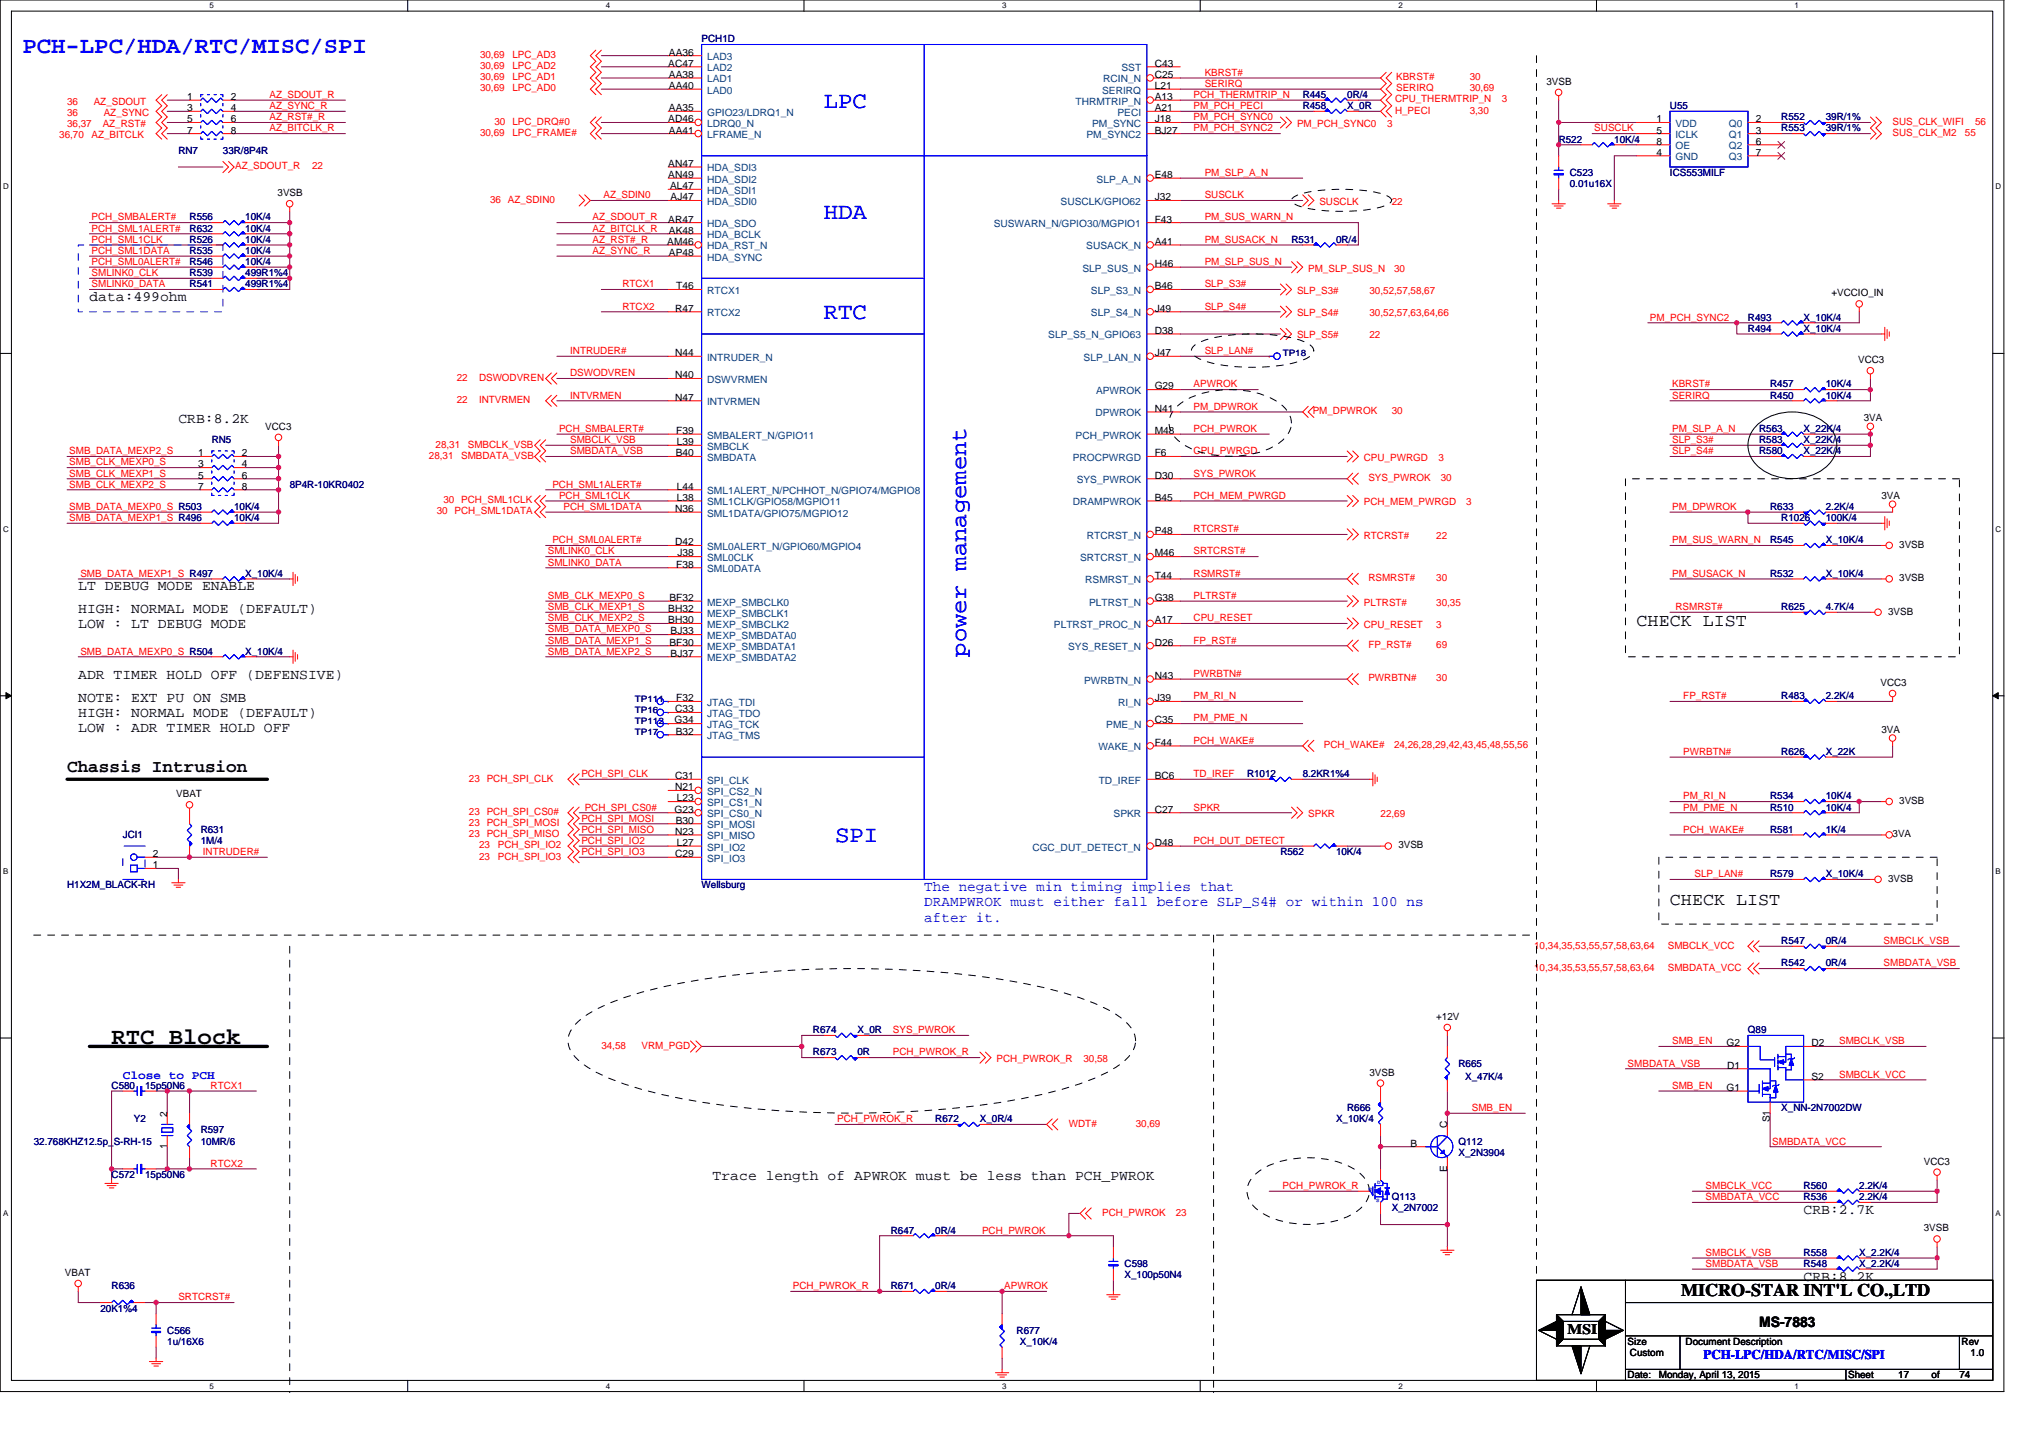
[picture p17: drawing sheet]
<svg xmlns="http://www.w3.org/2000/svg" width="297mm" height="210mm" viewBox="0 0 297 210" stroke-linecap="round" stroke-linejoin="round" font-family="sans-serif">
<defs><g id="words">
<g font-size="3.4" fill="#00f">
<text x="3.3" y="7.7">PCH-LPC/HDA/RTC/MISC/SPI</text>
<text x="120.3" y="15.7">LPC</text>
<text x="120.3" y="32">HDA</text>
<text x="120.3" y="46.6">RTC</text>
<text x="141.1" y="95.9" transform="rotate(-90 141.1 95.9)">power management</text>
<text x="122" y="123">SPI</text>
</g>
<text font-size="3.4" x="16.3" y="152.4">RTC Block</text>
<g font-size="2.6">
<text x="239" y="91.5">CHECK LIST</text>
<text x="9.8" y="112.7">Chassis Intrusion</text>
<text x="243.9" y="132.1">CHECK LIST</text>
<text x="245.5" y="189.3">MICRO-STAR INT'L CO.,LTD</text>
</g>
<g font-size="2.1">
<text x="13.1" y="43.9">data:499ohm</text>
<text x="26.1" y="61.8">CRB:8.2K</text>
<text x="11.4" y="86.2">LT DEBUG MODE ENABLE</text>
<text x="11.4" y="89.4">HIGH: NORMAL MODE (DEFAULT)</text>
<text x="11.4" y="91.7">LOW : LT DEBUG MODE</text>
<text x="11.4" y="99.2">ADR TIMER HOLD OFF (DEFENSIVE)</text>
<text x="11.4" y="102.5">NOTE: EXT PU ON SMB</text>
<text x="11.4" y="104.7">HIGH: NORMAL MODE (DEFAULT)</text>
<text x="11.4" y="107">LOW : ADR TIMER HOLD OFF</text>
<text x="104.1" y="172.4">Trace length of APWROK must be less than PCH_PWROK</text>
<text x="263.4" y="177.2">CRB:2.7K</text>
<text x="263.4" y="187">CRB:8.2K</text>
<text x="228.9" y="194.9">MSI</text>
<text x="256.9" y="193.8">MS-7883</text>
</g>
<g font-size="2.1" fill="#00f">
<text x="135" y="130.1">The negative min timing implies that</text>
<text x="135" y="132.3">DRAMPWROK must either fall before SLP_S4# or within 100 ns</text>
<text x="135" y="134.6">after it.</text>
</g>
<text font-size="1.9" fill="#00f" x="248.8" y="198.5">PCH-LPC/HDA/RTC/MISC/SPI</text>
<text font-size="1.8" fill="#00f" x="17.9" y="157.5">Close to PCH</text>
<g font-size="1.5" fill="#f00">
<text x="70.1" y="8.5">30,69</text>
<text x="70.1" y="10.1">30,69</text>
<text x="70.1" y="11.7">30,69</text>
<text x="74.8" y="8.5">LPC_AD3</text>
<text x="74.8" y="10.1">LPC_AD2</text>
<text x="74.8" y="11.7">LPC_AD1</text>
<text x="175.9" y="11.1">KBRST#</text>
<text x="203.9" y="11.7">KBRST#</text>
<text x="214.6" y="11.7">30</text>
<text x="9.8" y="16.9">36</text>
<text x="9.8" y="15.3">36</text>
<text x="13.7" y="15.3">AZ_SDOUT</text>
<text x="15.2" y="16.9">AZ_SYNC</text>
<text x="39.4" y="15.9">AZ_SYNC_R</text>
<text x="39.4" y="17.6">AZ_RST#_R</text>
<text x="39.4" y="14.3">AZ_SDOUT_R</text>
<text x="70.1" y="13.4">30,69</text>
<text x="74.8" y="13.4">LPC_AD0</text>
<text x="174.3" y="14.3">PCH_THERMTRIP_N</text>
<text x="174.3" y="15.9">PM_PCH_PECI</text>
<text x="174.3" y="17.6">PM_PCH_SYNC0</text>
<text x="175.9" y="12.7">SERIRQ</text>
<text x="203.7" y="15">CPU_THERMTRIP_N</text>
<text x="203.7" y="16.6">H_PECI</text>
<text x="203.9" y="13.4">SERIRQ</text>
<text x="214.6" y="13.4">30,69</text>
<text x="214.6" y="16.6">3,30</text>
<text x="219.3" y="15">3</text>
<text x="8.7" y="20.2">36,70</text>
<text x="9.8" y="18.5">36,37</text>
<text x="13.4" y="20.2">AZ_BITCLK</text>
<text x="15" y="18.5">AZ_RST#</text>
<text x="39.4" y="19.2">AZ_BITCLK_R</text>
<text x="70.1" y="19.9">30,69</text>
<text x="72.2" y="18.2">30 LPC_DRQ#0</text>
<text x="74.8" y="19.9">LPC_FRAME#</text>
<text x="174.3" y="19.2">PM_PCH_SYNC2</text>
<text x="189.4" y="18.5">PM_PCH_SYNC0</text>
<text x="202.6" y="18.5">3</text>
<text x="232.8" y="19.2">SUSCLK</text>
<text x="276.4" y="18.2">SUS_CLK_WIFI</text>
<text x="276.4" y="19.9">SUS_CLK_M2</text>
<text x="287" y="19.9">55</text>
<text x="288.4" y="18.2">56</text>
<text x="34.4" y="24.7">AZ_SDOUT_R</text>
<text x="45.6" y="24.7">22</text>
<text x="71.6" y="29.6">36 AZ_SDIN0</text>
<text x="88.1" y="29">AZ_SDIN0</text>
<text x="175.9" y="25.7">PM_SLP_A_N</text>
<text x="175.9" y="29">SUSCLK</text>
<text x="192.7" y="29.9">SUSCLK</text>
<text x="203.2" y="29.9">22</text>
<text x="13.4" y="33.8">PCH_SML1ALERT#</text>
<text x="13.4" y="35.5">PCH_SML1CLK</text>
<text x="13.4" y="32.2">PCH_SMBALERT#</text>
<text x="86.5" y="33.8">AZ_BITCLK_R</text>
<text x="86.5" y="32.2">AZ_SDOUT_R</text>
<text x="86.5" y="35.5">AZ_RST#_R</text>
<text x="175.9" y="35.5">PM_SUSACK_N</text>
<text x="175.9" y="32.2">PM_SUS_WARN_N</text>
<text x="13.4" y="37.1">PCH_SML1DATA</text>
<text x="13.4" y="42">SMLINK0_DATA</text>
<text x="13.4" y="38.7">PCH_SML0ALERT#</text>
<text x="13.4" y="40.3">SMLINK0_CLK</text>
<text x="86.5" y="37.1">AZ_SYNC_R</text>
<text x="90.9" y="42">RTCX1</text>
<text x="175.9" y="42">SLP_S3#</text>
<text x="175.9" y="38.7">PM_SLP_SUS_N</text>
<text x="191" y="39.7">PM_SLP_SUS_N</text>
<text x="203.6" y="39.7">30</text>
<text x="90.9" y="45.2">RTCX2</text>
<text x="175.9" y="45.2">SLP_S4#</text>
<text x="189.4" y="42.9">SLP_S3#</text>
<text x="189.4" y="46.2">SLP_S4#</text>
<text x="200" y="42.9">30,52,57,58,67</text>
<text x="200" y="46.2">30,52,57,63,64,66</text>
<text x="241" y="46.8">PM_PCH_SYNC2</text>
<text x="83.3" y="51.7">INTRUDER#</text>
<text x="175.9" y="51.7">SLP_LAN#</text>
<text x="189.4" y="49.4">SLP_S5#</text>
<text x="200" y="49.4">22</text>
<text x="66.7" y="58.9">22</text>
<text x="66.7" y="55.6">22</text>
<text x="70" y="58.9">INTVRMEN</text>
<text x="70" y="55.6">DSWODVREN</text>
<text x="83.3" y="54.9">DSWODVREN</text>
<text x="83.3" y="58.2">INTVRMEN</text>
<text x="174.3" y="56.6">APWROK</text>
<text x="174.3" y="59.8">PM_DPWROK</text>
<text x="244.2" y="58.2">SERIRQ</text>
<text x="244.2" y="56.6">KBRST#</text>
<text x="63.6" y="65.4">28,31</text>
<text x="68.3" y="65.4">SMBCLK_VSB</text>
<text x="81.6" y="63.1">PCH_SMBALERT#</text>
<text x="83.3" y="64.7">SMBCLK_VSB</text>
<text x="174.3" y="63.1">PCH_PWROK</text>
<text x="191.7" y="60.5">PM_DPWROK</text>
<text x="203.2" y="60.5">30</text>
<text x="244.2" y="64.7">SLP_S3#</text>
<text x="244.2" y="63.1">PM_SLP_A_N</text>
<text x="10.1" y="66.3">SMB_DATA_MEXP2_S</text>
<text x="10.1" y="71.2">SMB_CLK_MEXP2_S</text>
<text x="10.1" y="69.6">SMB_CLK_MEXP1_S</text>
<text x="10.1" y="68">SMB_CLK_MEXP0_S</text>
<text x="62.6" y="67">28,31</text>
<text x="67.3" y="67">SMBDATA_VSB</text>
<text x="80.7" y="71.2">PCH_SML1ALERT#</text>
<text x="83.3" y="66.3">SMBDATA_VSB</text>
<text x="174.3" y="66.3">CPU_PWRGD</text>
<text x="174.3" y="69.6">SYS_PWROK</text>
<text x="199.2" y="67.3">CPU_PWRGD</text>
<text x="199.8" y="70.3">SYS_PWROK</text>
<text x="210.1" y="67.3">3</text>
<text x="210.4" y="70.3">30</text>
<text x="244.2" y="66.3">SLP_S4#</text>
<text x="10.1" y="74.5">SMB_DATA_MEXP0_S R503</text>
<text x="10.1" y="76.1">SMB_DATA_MEXP1_S R496</text>
<text x="63.8" y="75.1">30 PCH_SML1DATA</text>
<text x="64.7" y="73.5">30 PCH_SML1CLK</text>
<text x="81.6" y="72.8">PCH_SML1CLK</text>
<text x="82.3" y="74.5">PCH_SML1DATA</text>
<text x="174.3" y="77.7">RTCRST#</text>
<text x="174.3" y="72.8">PCH_MEM_PWRGD</text>
<text x="199.2" y="73.8">PCH_MEM_PWRGD</text>
<text x="214.1" y="73.8">3</text>
<text x="244.2" y="74.5">PM_DPWROK</text>
<text x="80" y="82.6">SMLINK0_DATA</text>
<text x="80" y="81">SMLINK0_CLK</text>
<text x="80.7" y="79.3">PCH_SML0ALERT#</text>
<text x="174.3" y="81">SRTCRST#</text>
<text x="199.2" y="78.7">RTCRST#</text>
<text x="209.7" y="78.7">22</text>
<text x="244.2" y="79.3">PM_SUS_WARN_N</text>
<text x="11.7" y="84.2">SMB_DATA_MEXP1_S R497</text>
<text x="80" y="87.5">SMB_CLK_MEXP0_S</text>
<text x="80" y="89.1">SMB_CLK_MEXP1_S</text>
<text x="174.3" y="84.2">RSMRST#</text>
<text x="174.3" y="87.5">PLTRST#</text>
<text x="199.2" y="88.5">PLTRST#</text>
<text x="199.8" y="84.9">RSMRST#</text>
<text x="209.7" y="88.5">30,35</text>
<text x="209.7" y="84.9">30</text>
<text x="244.2" y="84.2">PM_SUSACK_N</text>
<text x="244.7" y="89.1">RSMRST#</text>
<text x="11.7" y="95.6">SMB_DATA_MEXP0_S R504</text>
<text x="80" y="95.6">SMB_DATA_MEXP2_S</text>
<text x="80" y="90.7">SMB_CLK_MEXP2_S</text>
<text x="80" y="92.4">SMB_DATA_MEXP0_S</text>
<text x="80" y="94">SMB_DATA_MEXP1_S</text>
<text x="174.3" y="90.7">CPU_RESET</text>
<text x="174.3" y="94">FP_RST#</text>
<text x="199.2" y="91.7">CPU_RESET</text>
<text x="199.8" y="94.6">FP_RST#</text>
<text x="209.7" y="91.7">3</text>
<text x="209.7" y="94.6">69</text>
<text x="174.3" y="98.8">PWRBTN#</text>
<text x="199.8" y="99.5">PWRBTN#</text>
<text x="209.7" y="99.5">30</text>
<text x="174.3" y="102.1">PM_RI_N</text>
<text x="174.3" y="105.3">PM_PME_N</text>
<text x="245.8" y="102.1">FP_RST#</text>
<text x="84.9" y="113.5">PCH_SPI_CLK</text>
<text x="174.3" y="113.5">TD_IREF</text>
<text x="174.3" y="108.6">PCH_WAKE#</text>
<text x="193.3" y="109.3">PCH_WAKE#</text>
<text x="203.6" y="109.3">24,26,28,29,42,43,45,48,55,56</text>
<text x="245.8" y="110.2">PWRBTN#</text>
<text x="68.5" y="114.1">23 PCH_SPI_CLK</text>
<text x="68.5" y="119">23 PCH_SPI_CS0#</text>
<text x="84.9" y="120">PCH_SPI_MOSI</text>
<text x="85.4" y="118.4">PCH_SPI_CS0#</text>
<text x="174.3" y="118.4">SPKR</text>
<text x="191" y="119.3">SPKR</text>
<text x="201.6" y="119.3">22,69</text>
<text x="245.8" y="116.7">PM_RI_N</text>
<text x="245.8" y="118.4">PM_PME_N</text>
<text x="29.6" y="124.9">INTRUDER#</text>
<text x="68.5" y="120.6">23 PCH_SPI_MOSI</text>
<text x="68.5" y="122.3">23 PCH_SPI_MISO</text>
<text x="70" y="123.9">23</text>
<text x="70" y="125.5">23</text>
<text x="72.7" y="123.9">PCH_SPI_IO2</text>
<text x="72.7" y="125.5">PCH_SPI_IO3</text>
<text x="84.9" y="123.2">PCH_SPI_IO2</text>
<text x="84.9" y="121.6">PCH_SPI_MISO</text>
<text x="84.9" y="124.9">PCH_SPI_IO3</text>
<text x="174.3" y="123.2">PCH_DUT_DETECT</text>
<text x="245.8" y="121.6">PCH_WAKE#</text>
<text x="247.5" y="128.1">SLP_LAN#</text>
<text x="275.1" y="137.9">SMBCLK_VSB</text>
<text x="224" y="141.8">10,34,35,53,55,57,58,63,64</text>
<text x="224" y="138.5">10,34,35,53,55,57,58,63,64</text>
<text x="243.6" y="141.8">SMBDATA_VCC</text>
<text x="243.6" y="138.5">SMBCLK_VCC</text>
<text x="275.1" y="141.1">SMBDATA_VSB</text>
<text x="87.8" y="153.1">34,58</text>
<text x="93.7" y="153.1">VRM_PGD</text>
<text x="130.4" y="154.1">PCH_PWROK_R</text>
<text x="130.4" y="150.9">SYS_PWROK</text>
<text x="145.5" y="155.1">PCH_PWROK_R</text>
<text x="158.2" y="155.1">30,58</text>
<text x="237.7" y="155.7">SMBDATA_VSB</text>
<text x="244.2" y="152.5">SMB_EN</text>
<text x="268.6" y="152.5">SMBCLK_VSB</text>
<text x="30.8" y="159">RTCX1</text>
<text x="244.2" y="159">SMB_EN</text>
<text x="268.6" y="157.4">SMBCLK_VCC</text>
<text x="122.3" y="163.9">PCH_PWROK_R</text>
<text x="156.1" y="164.5">WDT#</text>
<text x="165.9" y="164.5">30,69</text>
<text x="214.9" y="162.2">SMB_EN</text>
<text x="258.8" y="167.1">SMBDATA_VCC</text>
<text x="30.8" y="170.4">RTCX2</text>
<text x="187.3" y="173.6">PCH_PWROK_R</text>
<text x="249.1" y="173.6">SMBCLK_VCC</text>
<text x="161" y="177.5">PCH_PWROK</text>
<text x="171.7" y="177.5">23</text>
<text x="249.1" y="175.3">SMBDATA_VCC</text>
<text x="143.4" y="180.1">PCH_PWROK</text>
<text x="249.1" y="185">SMBDATA_VSB</text>
<text x="249.1" y="183.4">SMBCLK_VSB</text>
<text x="26.1" y="189.9">SRTCRST#</text>
<text x="115.8" y="188.3">PCH_PWROK_R</text>
<text x="146.7" y="188.3">APWROK</text>
</g>
<g font-size="1.5">
<text x="97.6" y="9.7">AC47</text>
<text x="97.7" y="8.1">AA36</text>
<text x="97.7" y="11.4">AA38</text>
<text x="168.6" y="11.4">C25</text>
<text x="168.6" y="9.7">C43</text>
<text x="27.3" y="14.6">1</text>
<text x="27.3" y="16.2">3</text>
<text x="27.3" y="17.9">5</text>
<text x="33.7" y="14.6">2</text>
<text x="33.7" y="16.2">4</text>
<text x="33.7" y="17.9">6</text>
<text x="97.6" y="17.9">AD46</text>
<text x="97.7" y="13">AA40</text>
<text x="97.7" y="16.2">AA35</text>
<text x="168.6" y="13">L21</text>
<text x="168.6" y="14.6">A13</text>
<text x="168.6" y="16.2">A21</text>
<text x="168.6" y="17.9">J18</text>
<text x="225.8" y="12.4">3VSB</text>
<text x="241.9" y="17.9">1</text>
<text x="256.4" y="17.9">2</text>
<text x="27.3" y="19.5">7</text>
<text x="33.7" y="19.5">8</text>
<text x="97.7" y="19.5">AA41</text>
<text x="168.6" y="19.5">BJ27</text>
<text x="241.9" y="22.7">4</text>
<text x="241.9" y="19.5">5</text>
<text x="241.9" y="21.1">8</text>
<text x="256.4" y="19.5">3</text>
<text x="256.4" y="21.1">6</text>
<text x="256.4" y="22.7">7</text>
<text x="40.5" y="28.6">3VSB</text>
<text x="97.6" y="24.4">AN47</text>
<text x="97.6" y="26">AN49</text>
<text x="97.9" y="27.6">AL47</text>
<text x="97.9" y="29.3">AJ47</text>
<text x="168.6" y="26">E48</text>
<text x="168.6" y="29.3">J32</text>
<text x="97.4" y="35.8">AM46</text>
<text x="97.6" y="32.5">AR47</text>
<text x="97.7" y="34.1">AK48</text>
<text x="168.6" y="32.5">F43</text>
<text x="168.6" y="35.8">A41</text>
<text x="97.7" y="37.4">AP48</text>
<text x="168.6" y="39">H46</text>
<text x="98.6" y="45.5">R47</text>
<text x="98.8" y="42.2">T46</text>
<text x="168.6" y="42.2">B46</text>
<text x="168.6" y="45.5">J49</text>
<text x="267.5" y="43.3">+VCCIO_IN</text>
<text x="98.6" y="52">N44</text>
<text x="168.6" y="48.7">D38</text>
<text x="168.6" y="52">J47</text>
<text x="271.4" y="53">VCC3</text>
<text x="98.6" y="55.2">N40</text>
<text x="98.6" y="58.5">N47</text>
<text x="168.6" y="56.9">G29</text>
<text x="38.7" y="62.8">VCC3</text>
<text x="98.8" y="63.4">F39</text>
<text x="98.8" y="65">L39</text>
<text x="168.6" y="60.1">N41</text>
<text x="168.6" y="63.4">M48</text>
<text x="272.2" y="61.5">3VA</text>
<text x="29" y="66.6">1</text>
<text x="29" y="68.3">3</text>
<text x="29" y="69.9">5</text>
<text x="29" y="71.5">7</text>
<text x="35.3" y="66.6">2</text>
<text x="35.3" y="68.3">4</text>
<text x="35.3" y="69.9">6</text>
<text x="35.3" y="71.5">8</text>
<text x="98.7" y="66.6">B40</text>
<text x="98.8" y="71.5">L44</text>
<text x="168.6" y="69.9">D30</text>
<text x="168.6" y="66.6">F6</text>
<text x="98.6" y="74.8">N36</text>
<text x="98.8" y="73.1">L38</text>
<text x="168.6" y="73.1">B45</text>
<text x="274.8" y="72.8">3VA</text>
<text x="98.6" y="79.6">D42</text>
<text x="98.8" y="82.9">F38</text>
<text x="98.9" y="81.3">J38</text>
<text x="168.6" y="81.3">M46</text>
<text x="168.6" y="78">P48</text>
<text x="277.4" y="80">3VSB</text>
<text x="97.6" y="89.4">BH32</text>
<text x="97.8" y="87.8">BF32</text>
<text x="168.6" y="87.8">G38</text>
<text x="168.6" y="84.5">T44</text>
<text x="275.7" y="89.7">3VSB</text>
<text x="277.4" y="84.9">3VSB</text>
<text x="97.6" y="91">BH30</text>
<text x="97.8" y="94.3">BF30</text>
<text x="97.9" y="95.9">BJ37</text>
<text x="97.9" y="92.6">BJ33</text>
<text x="168.6" y="94.3">D26</text>
<text x="168.6" y="91">A17</text>
<text x="168.6" y="99.1">N43</text>
<text x="274.6" y="100.2">VCC3</text>
<text x="98.5" y="105.6">G34</text>
<text x="98.6" y="104">C33</text>
<text x="98.7" y="107.3">B32</text>
<text x="98.8" y="102.4">F32</text>
<text x="168.6" y="105.6">C35</text>
<text x="168.6" y="102.4">J39</text>
<text x="274.8" y="107">3VA</text>
<text x="98.6" y="113.8">C31</text>
<text x="168.6" y="113.8">BC6</text>
<text x="168.6" y="108.9">F44</text>
<text x="25.7" y="116.4">VBAT</text>
<text x="98.5" y="118.7">G23</text>
<text x="98.6" y="115.4">N21</text>
<text x="98.8" y="117">L23</text>
<text x="168.6" y="118.7">C27</text>
<text x="277.4" y="117.4">3VSB</text>
<text x="22.3" y="125.2">2</text>
<text x="98.6" y="121.9">N23</text>
<text x="98.6" y="125.2">C29</text>
<text x="98.7" y="120.3">B30</text>
<text x="98.8" y="123.5">L27</text>
<text x="168.6" y="123.5">D48</text>
<text x="204.2" y="123.9">3VSB</text>
<text x="276.4" y="122.3">3VA</text>
<text x="22.3" y="126.8">1</text>
<text x="275.7" y="128.8">3VSB</text>
<text x="209.7" y="148.9">+12V</text>
<text x="252.1" y="152.8">G2</text>
<text x="264.5" y="152.8">D2</text>
<text x="200" y="157.1">3VSB</text>
<text x="252.1" y="159.3">G1</text>
<text x="252.2" y="156">D1</text>
<text x="264.5" y="157.7">S2</text>
<text x="24.4" y="167.8" transform="rotate(-90 24.4 167.8)">1</text>
<text x="24.4" y="163" transform="rotate(-90 24.4 163)">2</text>
<text x="206" y="167.4">B</text>
<text x="211.3" y="164.7" transform="rotate(-90 211.3 164.7)">C</text>
<text x="258.5" y="163.9" transform="rotate(-90 258.5 163.9)">S1</text>
<text x="211.3" y="171.2" transform="rotate(-90 211.3 171.2)">E</text>
<text x="280.9" y="170.1">VCC3</text>
<text x="280.9" y="179.8">3VSB</text>
<text x="9.5" y="186.3">VBAT</text>
<text x="237.7" y="196.4">Size</text>
<text x="246.2" y="196.4">Document Description</text>
<text x="286.5" y="196.4">Rev</text>
<text x="237.7" y="201.3">Date:</text>
<text x="238" y="198">Custom</text>
<text x="242.2" y="201.3">Monday, April 13, 2015</text>
<text x="269.9" y="201.3">Sheet</text>
<text x="277.2" y="201.3">17</text>
<text x="282.1" y="201.3">of</text>
<text x="286.1" y="201.3">74</text>
<text x="287.8" y="198">1.0</text>
</g>
<g font-size="1.5" fill="#000080">
<text x="102.5" y="6.2">PCH1D</text>
<text x="190.2" y="14.3">R445</text>
<text x="190.2" y="15.9">R458</text>
<text x="196.7" y="14.3">0R/4</text>
<text x="196.7" y="15.9">X_0R</text>
<text x="243.9" y="15.9">U55</text>
<text x="260.1" y="17.6">R552</text>
<text x="266.6" y="17.6">39R/1%</text>
<text x="26.1" y="22.5">RN7</text>
<text x="32.6" y="22.5">33R/8P4R</text>
<text x="227.6" y="20.8">R522</text>
<text x="235.8" y="20.8">10K/4</text>
<text x="260.1" y="19.2">R553</text>
<text x="266.6" y="19.2">39R/1%</text>
<text x="229.3" y="25.7">C523</text>
<text x="229.3" y="27.3">0.01u16X</text>
<text x="243.9" y="25.7">ICS553MILF</text>
<text x="27.7" y="35.5">R526</text>
<text x="27.7" y="33.8">R632</text>
<text x="27.7" y="32.2">R556</text>
<text x="35.8" y="35.5">10K/4</text>
<text x="35.8" y="33.8">10K/4</text>
<text x="35.8" y="32.2">10K/4</text>
<text x="188.6" y="35.5">R531</text>
<text x="195.1" y="35.5">0R/4</text>
<text x="27.7" y="37.1">R535</text>
<text x="27.7" y="40.3">R539</text>
<text x="27.7" y="38.7">R546</text>
<text x="27.7" y="42">R541</text>
<text x="35.8" y="37.1">10K/4</text>
<text x="35.8" y="40.3">499R1%4</text>
<text x="35.8" y="38.7">10K/4</text>
<text x="35.8" y="42">499R1%4</text>
<text x="255.3" y="46.8">R493</text>
<text x="263.4" y="46.8">X_10K/4</text>
<text x="255.3" y="48.5">R494</text>
<text x="263.4" y="48.5">X_10K/4</text>
<text x="258.5" y="58.2">R450</text>
<text x="258.5" y="56.6">R457</text>
<text x="266.6" y="58.2">10K/4</text>
<text x="266.6" y="56.6">10K/4</text>
<text x="30.9" y="64.7">RN5</text>
<text x="256.9" y="64.7">R583</text>
<text x="256.9" y="63.1">R563</text>
<text x="263.4" y="64.7">X_22K/4</text>
<text x="263.4" y="63.1">X_22K/4</text>
<text x="42.3" y="71.2">8P4R-10KR0402</text>
<text x="256.9" y="66.3">R580</text>
<text x="263.4" y="66.3">X_22K/4</text>
<text x="34.2" y="76.1">10K/4</text>
<text x="34.2" y="74.5">10K/4</text>
<text x="258.5" y="74.5">R633</text>
<text x="260.1" y="76.1">R1026</text>
<text x="266.6" y="76.1">100K/4</text>
<text x="266.6" y="74.5">2.2K/4</text>
<text x="258.5" y="79.4">R545</text>
<text x="266.6" y="79.4">X_10K/4</text>
<text x="35.8" y="84.2">X_10K/4</text>
<text x="258.5" y="84.2">R532</text>
<text x="260.1" y="89.1">R625</text>
<text x="266.6" y="89.1">4.7K/4</text>
<text x="266.6" y="84.2">X_10K/4</text>
<text x="35.8" y="95.6">X_10K/4</text>
<text x="260.1" y="102.1">R483</text>
<text x="266.6" y="102.1">2.2K/4</text>
<text x="182.1" y="113.5">R1012</text>
<text x="190.2" y="113.5">8.2KR1%4</text>
<text x="260.1" y="110.2">R626</text>
<text x="266.6" y="110.2">X_22K</text>
<text x="258.5" y="118.4">R510</text>
<text x="258.5" y="116.7">R534</text>
<text x="266.6" y="118.4">10K/4</text>
<text x="266.6" y="116.7">10K/4</text>
<text x="17.9" y="122.4">JCI1</text>
<text x="29.3" y="121.6">R631</text>
<text x="29.3" y="123.2">1M/4</text>
<text x="187" y="124.9">R562</text>
<text x="195.1" y="124.9">10K/4</text>
<text x="258.5" y="121.6">R581</text>
<text x="266.6" y="121.6">1K/4</text>
<text x="9.8" y="129.7">H1X2M_BLACK-RH</text>
<text x="102.5" y="129.7">Wellsburg</text>
<text x="258.5" y="128.1">R579</text>
<text x="266.6" y="128.1">X_10K/4</text>
<text x="260.1" y="137.9">R547</text>
<text x="266.6" y="137.9">0R/4</text>
<text x="260.1" y="141.1">R542</text>
<text x="266.6" y="141.1">0R/4</text>
<text x="118.7" y="150.9">R674</text>
<text x="118.7" y="154.1">R673</text>
<text x="125.2" y="150.9">X_0R</text>
<text x="125.2" y="154.1">0R</text>
<text x="213" y="155.7">R665</text>
<text x="255.3" y="150.9">Q89</text>
<text x="16.3" y="159">C580</text>
<text x="21.2" y="159">15p50N6</text>
<text x="214" y="157.7">X_47K/4</text>
<text x="4.9" y="167.1">32.768KHZ12.5p_S-RH-15</text>
<text x="19.6" y="163.9">Y2</text>
<text x="29.3" y="165.5">R597</text>
<text x="29.3" y="167.1">10MR/6</text>
<text x="136.6" y="163.9">R672</text>
<text x="143.1" y="163.9">X_0R/4</text>
<text x="195.1" y="163.9">X_10K/4</text>
<text x="196.7" y="162.2">R666</text>
<text x="213" y="167.1">Q112</text>
<text x="260.1" y="162.2">X_NN-2N7002DW</text>
<text x="16.3" y="172">C572</text>
<text x="21.2" y="172">15p50N6</text>
<text x="213" y="168.8">X_2N3904</text>
<text x="263.4" y="173.6">R560</text>
<text x="271.5" y="173.6">2.2K/4</text>
<text x="203.2" y="175.3">Q113</text>
<text x="203.2" y="176.9">X_2N7002</text>
<text x="263.4" y="175.3">R536</text>
<text x="271.5" y="175.3">2.2K/4</text>
<text x="130.1" y="180.1">R647</text>
<text x="136.6" y="180.1">0R/4</text>
<text x="164.2" y="185">C598</text>
<text x="263.4" y="185">R548</text>
<text x="263.4" y="183.4">R558</text>
<text x="271.5" y="185">X_2.2K/4</text>
<text x="271.5" y="183.4">X_2.2K/4</text>
<text x="14.7" y="191.5">20K1%4</text>
<text x="16.3" y="188.3">R636</text>
<text x="130.1" y="188.3">R671</text>
<text x="136.6" y="188.3">0R/4</text>
<text x="164.2" y="186.6">X_100p50N4</text>
<text x="24.4" y="194.8">C566</text>
<text x="24.4" y="196.4">1u/16X6</text>
<text x="148.5" y="194.8">R677</text>
<text x="148.9" y="196.4">X_10K/4</text>
</g>
<g font-size="1.5" fill="#004080">
<text x="103.3" y="8.8">LAD3</text>
<text x="103.3" y="10.4">LAD2</text>
<text x="163.8" y="10.4">SST</text>
<text x="103.3" y="13.7">LAD0</text>
<text x="103.3" y="12">LAD1</text>
<text x="103.3" y="16.9">GPIO23/LDRQ1_N</text>
<text x="157.1" y="15.3">THRMTRIP_N</text>
<text x="160.9" y="13.7">SERIRQ</text>
<text x="161.1" y="12">RCIN_N</text>
<text x="163.2" y="16.9">PECI</text>
<text x="103.3" y="20.2">LFRAME_N</text>
<text x="103.3" y="18.5">LDRQ0_N</text>
<text x="158.7" y="20.2">PM_SYNC2</text>
<text x="159.5" y="18.5">PM_SYNC</text>
<text x="244.7" y="23.4">GND</text>
<text x="244.7" y="18.5">VDD</text>
<text x="244.7" y="20.2">ICLK</text>
<text x="244.7" y="21.8">OE</text>
<text x="252.5" y="18.5">Q0</text>
<text x="252.5" y="20.2">Q1</text>
<text x="252.5" y="21.8">Q2</text>
<text x="252.5" y="23.4">Q3</text>
<text x="103.3" y="29.9">HDA_SDI0</text>
<text x="103.3" y="28.3">HDA_SDI1</text>
<text x="103.3" y="25">HDA_SDI3</text>
<text x="103.3" y="26.7">HDA_SDI2</text>
<text x="154.9" y="29.9">SUSCLK/GPIO62</text>
<text x="160.1" y="26.7">SLP_A_N</text>
<text x="103.3" y="34.8">HDA_BCLK</text>
<text x="103.3" y="33.2">HDA_SDO</text>
<text x="145.1" y="33.2">SUSWARN_N/GPIO30/MGPIO1</text>
<text x="103.3" y="36.4">HDA_RST_N</text>
<text x="103.3" y="38.1">HDA_SYNC</text>
<text x="158.1" y="39.7">SLP_SUS_N</text>
<text x="158.6" y="36.4">SUSACK_N</text>
<text x="103.3" y="46.2">RTCX2</text>
<text x="103.3" y="42.9">RTCX1</text>
<text x="159.3" y="42.9">SLP_S3_N</text>
<text x="159.3" y="46.2">SLP_S4_N</text>
<text x="103.3" y="52.7">INTRUDER_N</text>
<text x="153.1" y="49.4">SLP_S5_N_GPIO63</text>
<text x="158.2" y="52.7">SLP_LAN_N</text>
<text x="103.3" y="55.9">DSWVRMEN</text>
<text x="103.3" y="59.2">INTVRMEN</text>
<text x="160.1" y="57.6">APWROK</text>
<text x="103.3" y="64.1">SMBALERT_N/GPIO11</text>
<text x="103.3" y="65.7">SMBCLK</text>
<text x="157.1" y="64.1">PCH_PWROK</text>
<text x="160" y="60.8">DPWROK</text>
<text x="103.3" y="67.3">SMBDATA</text>
<text x="156.7" y="67.3">PROCPWRGD</text>
<text x="157.2" y="70.6">SYS_PWROK</text>
<text x="103.3" y="73.8">SML1CLK/GPIO58/MGPIO11</text>
<text x="103.3" y="72.2">SML1ALERT_N/PCHHOT_N/GPIO74/MGPIO8</text>
<text x="103.3" y="75.4">SML1DATA/GPIO75/MGPIO12</text>
<text x="156.7" y="73.8">DRAMPWROK</text>
<text x="103.3" y="80.3">SML0ALERT_N/GPIO60/MGPIO4</text>
<text x="103.3" y="83.6">SML0DATA</text>
<text x="103.3" y="81.9">SML0CLK</text>
<text x="157.7" y="81.9">SRTCRST_N</text>
<text x="158.7" y="78.7">RTCRST_N</text>
<text x="103.3" y="88.4">MEXP_SMBCLK0</text>
<text x="158.5" y="85.2">RSMRST_N</text>
<text x="159.1" y="88.4">PLTRST_N</text>
<text x="103.3" y="95">MEXP_SMBDATA1</text>
<text x="103.3" y="93.3">MEXP_SMBDATA0</text>
<text x="103.3" y="91.7">MEXP_SMBCLK2</text>
<text x="103.3" y="90.1">MEXP_SMBCLK1</text>
<text x="153.9" y="91.7">PLTRST_PROC_N</text>
<text x="156" y="95">SYS_RESET_N</text>
<text x="103.3" y="96.6">MEXP_SMBDATA2</text>
<text x="158.3" y="99.8">PWRBTN_N</text>
<text x="103.3" y="104.7">JTAG_TDO</text>
<text x="103.3" y="107.9">JTAG_TMS</text>
<text x="103.3" y="103.1">JTAG_TDI</text>
<text x="103.3" y="106.3">JTAG_TCK</text>
<text x="161.6" y="106.3">PME_N</text>
<text x="163.3" y="103.1">RI_N</text>
<text x="160.4" y="109.6">WAKE_N</text>
<text x="103.3" y="114.4">SPI_CLK</text>
<text x="103.3" y="119.3">SPI_CS0_N</text>
<text x="103.3" y="117.7">SPI_CS1_N</text>
<text x="103.3" y="116.1">SPI_CS2_N</text>
<text x="160.5" y="114.4">TD_IREF</text>
<text x="162.6" y="119.3">SPKR</text>
<text x="103.3" y="120.9">SPI_MOSI</text>
<text x="103.3" y="122.6">SPI_MISO</text>
<text x="103.3" y="124.2">SPI_IO2</text>
<text x="103.3" y="125.8">SPI_IO3</text>
<text x="150.8" y="124.2">CGC_DUT_DETECT_N</text>
</g>
<g font-size="1.3" fill="#000080">
<text x="187.3" y="52">TP18</text>
<text x="92.7" y="105.7">TP112</text>
<text x="92.7" y="107.3">TP17</text>
<text x="92.7" y="102.4">TP111</text>
<text x="92.7" y="104.1">TP16</text>
</g>
<g font-size="1.2">
<text x="30.6" y="1.2">5</text>
<text x="88.5" y="1.2">4</text>
<text x="146.3" y="1.2">3</text>
<text x="204.2" y="1.2">2</text>
<text x="262.1" y="1.2">1</text>
<text x=".5" y="27.6">D</text>
<text x="291.4" y="27.6">D</text>
<text x=".5" y="77.6">C</text>
<text x="291.4" y="77.6">C</text>
<text x=".5" y="127.6">B</text>
<text x="291.4" y="127.6">B</text>
<text x=".5" y="177.6">A</text>
<text x="291.4" y="177.6">A</text>
<text x="30.6" y="202.8">5</text>
<text x="88.5" y="202.8">4</text>
<text x="146.3" y="202.8">3</text>
<text x="204.2" y="202.8">2</text>
<text x="262.1" y="202.8">1</text>
</g>
<g font-size=".8" fill="#00f">
<text x="199.8" y="173.9">G</text>
<text x="201.1" y="173">D</text>
<text x="201" y="175.6">S</text>
</g>
</g></defs>
<path d="M0 0h292.6v203.2h-292.6zM1.7 1.6h289.3v200h-289.3z" fill="none" stroke="#000" stroke-width=".15"/>
<g fill="#fff">
<path d="M30.6 .2h.6v1.3h-.6z"/>
<path d="M30.6 201.8h.6v1.3h-.6z"/>
</g>
<path d="M59.5 0v1.6M59.5 201.6v1.6" fill="none" stroke="#000" stroke-width=".15"/>
<g fill="#fff">
<path d="M88.5 .2h.6v1.3h-.6z"/>
<path d="M88.5 201.8h.6v1.3h-.6z"/>
</g>
<path d="M117.4 0v1.6M117.4 201.6v1.6" fill="none" stroke="#000" stroke-width=".15"/>
<g fill="#fff">
<path d="M146.3 .2h.7v1.3h-.7z"/>
<path d="M146.3 201.8h.7v1.3h-.7z"/>
</g>
<path d="M175.3 0v1.6M175.3 201.6v1.6" fill="none" stroke="#000" stroke-width=".15"/>
<g fill="#fff">
<path d="M204.2 .2h.6v1.3h-.6z"/>
<path d="M204.2 201.8h.6v1.3h-.6z"/>
</g>
<path d="M233.1 0v1.6M233.1 201.6v1.6" fill="none" stroke="#000" stroke-width=".15"/>
<g fill="#fff">
<path d="M262.1 .2h.6v1.3h-.6z"/>
<path d="M262.1 201.8h.6v1.3h-.6z"/>
<path d="M.5 26.6h.8v1.3h-.8z"/>
<path d="M291.4 26.6h.9v1.3h-.9z"/>
<path d="M.5 76.6h.8v1.3h-.8z"/>
<path d="M291.4 76.6h.9v1.3h-.9z"/>
</g>
<path d="M0 51.6h1.7M291 51.6h1.6" fill="none" stroke="#000" stroke-width=".15"/>
<g fill="#fff">
<path d="M.5 126.6h.7v1.3h-.7z"/>
<path d="M291.4 126.6h.8v1.3h-.8z"/>
</g>
<path d="M0 101.6h1.7M291 101.6h1.6" fill="none" stroke="#000" stroke-width=".15"/>
<path d="M.9 101.1l.8 .5-.8 .4zM291 101.6l.8-.5v.9z" fill="#000" stroke="#000" stroke-width=".15"/>
<g fill="#fff">
<path d="M.5 176.6h.7v1.2h-.7z"/>
<path d="M291.4 176.6h.8v1.2h-.8z"/>
</g>
<g fill="none" stroke="#000" stroke-width=".15">
<path d="M256.5 62.1a7.9 7.9 0 0 1 10.5 0 4 4 0 0 1-.7 6.4 8 8 0 0 1-9.8-.6 3.9 3.9 0 0 1 0-5.8zM0 151.6h1.7M291 151.6h1.6M224.4 186.9h66.6v14.7h-66.6zM224.7 194.3l2.6 1.3M227.3 192h7.2v4.5h-7.2zM227.3 192l1 1M228.3 193h5.2v2.6h-5.2zM228.3 195.6l-1 .9M230.9 187.9l-1.3 4.1M232.2 196.5l-1.3 4.1M233.5 195.6l1 .9"/>
<path d="M234.5 193l2.6 1.3M234.5 192l-1 1M237.4 190.2h53.6M237.4 186.9v14.7M237.4 200h53.6M237.4 195.1h53.6M245.3 195.1v4.9M269.6 200v1.6M286.1 195.1v4.9"/>
</g>
<g fill="none" stroke="#800040" stroke-width=".15">
<path d="M24.4 19.5h3.3M24.4 17.9h3.3M24.4 14.6h3.3M24.4 16.3h3.3M34.2 16.3h16.2M34.2 19.5h16.2M34.2 17.9h16.2M34.2 14.6h16.2M87.8 8.1h9.8M87.8 9.8h9.8M87.8 11.4h9.8M87.8 13h9.8"/>
<path d="M87.8 17.9h9.8M87.8 19.5h9.8M172.4 13h29.2M172.4 14.6h19.5M172.4 11.4h29.2M172.4 16.3h19.5M172.4 17.9h14.6M172.4 19.5h14.6M198.4 14.6h3.2M198.4 16.3h3.2M227.6 17.9h11.4M227.6 17.9v3.2"/>
<path d="M227.6 14.6v3.3M232.5 19.5h6.5M260.1 17.9h1.7M260.1 19.5h1.7M268.3 17.9h4.9M268.3 19.5h4.9M13.1 34.1h17.8M13.1 37.4h17.8M13.1 35.8h17.8M13.1 39h17.8M13.1 32.5h17.8M26.1 24.4h6.5"/>
<path d="M37.4 34.1h4.9M37.4 35.8h4.9M37.4 37.4h4.9M37.4 39h4.9M37.4 32.5h4.9M42.3 39v1.6M42.3 32.5v1.6M42.3 35.8v1.6M42.3 37.4v1.6M42.3 34.1v1.7M42.3 30.9v1.6M81.3 34.1h16.3"/>
<path d="M81.3 32.5h16.3M81.3 37.4h16.3M81.3 35.8h16.3M86.2 29.3h11.4M172.4 32.5h26v3.3h-1.7M172.4 35.8h17.8M172.4 26h17.8M172.4 29.3h17.8M172.4 39h16.2M227.6 21.1h3.3M227.6 27.6v1.7M227.6 21.1v1.7"/>
<path d="M237.4 21.1h1.6M239 22.8h-3.2v6.5M13.1 42.3h17.8M13.1 40.6h17.8M37.4 40.6h4.9M42.3 40.6v1.7h-4.9M81.3 52h16.3M81.3 55.3h16.3M81.3 58.5h16.3M87.8 45.5h9.8M87.8 42.3h9.8M172.4 42.3h14.6"/>
<path d="M172.4 45.5h14.6M172.4 48.8h14.6M172.4 52h13M172.4 56.9h11.3M240.6 47.1h13v1.7h4.9M243.9 58.5h17.9M243.9 56.9h17.9M253.6 47.1h4.9M265 48.8h9.8M268.3 56.9h4.9M271.5 45.5v1.6h-6.5M273.2 56.9v1.6h-4.9"/>
<path d="M273.2 55.3v1.6M9.8 66.7h19.5M9.8 71.5h19.5M9.8 69.9h19.5M9.8 74.8h19.5M9.8 76.4h19.5M9.8 68.3h19.5M35.8 68.3h4.9M35.8 66.7h4.9M35.8 71.5h4.9M35.8 74.8h4.9M35.8 69.9h4.9"/>
<path d="M40.7 69.9v1.6M40.7 65v1.7M40.7 66.7v1.6M40.7 68.3v1.6M40.7 71.5v3.3M40.7 74.8v1.6h-4.9M79.7 71.5h17.9M79.7 65h17.9M79.7 66.7h17.9M79.7 79.7h17.9M79.7 73.2h17.9M79.7 74.8h17.9"/>
<path d="M81.3 63.4h16.3M172.4 78h24.3M172.4 66.7h24.3M172.4 69.9h24.3M172.4 73.2h24.3M172.4 60.2h17.8M172.4 63.4h13M243.9 79.7h17.9M243.9 74.8h11.4v1.6h6.5M243.9 66.7h14.6M243.9 65h14.6M243.9 63.4h14.6"/>
<path d="M255.3 74.8h6.5M265 65h8.2M265 63.4h8.2v1.6M268.3 74.8h8.1M268.3 76.4h6.5M268.3 79.7h6.5M273.2 65v1.7h-8.2M11.4 95.9h19.5M11.4 84.5h19.5M37.4 95.9h4.9M37.4 84.5h4.9M79.7 95.9h17.9"/>
<path d="M79.7 91h17.9M79.7 92.7h17.9M79.7 87.8h17.9M79.7 94.3h17.9M79.7 82.9h17.9M79.7 89.4h17.9M79.7 81.3h17.9M172.4 91h24.3M172.4 99.2h24.3M172.4 94.3h24.3M172.4 84.5h24.3M172.4 87.8h24.3"/>
<path d="M172.4 81.3h11.3M243.9 89.4h17.9M243.9 84.5h17.9M268.3 84.5h6.5M268.3 89.4h4.9M84.6 118.7h13M84.6 113.8h13M172.4 108.9h17.8M172.4 102.4h17.8M172.4 105.7h17.8M172.4 118.7h16.2M172.4 113.8h11.3"/>
<path d="M190.2 113.8h9.8M243.9 117.1h17.9M243.9 118.7h17.9M243.9 102.4h17.9M243.9 110.6h17.9M268.3 102.4h8.1M268.3 117.1h3.2M271.5 117.1h3.3M271.5 117.1v1.6h-3.2M276.4 108.9v1.7h-8.1M22.8 125.2h16.2M22.8 126.8h3.3v1.6"/>
<path d="M84.6 123.5h13M84.6 120.3h13M84.6 121.9h13M84.6 125.2h13M172.4 123.5h17.8M196.7 123.5h4.9M243.9 128.4h17.9M243.9 121.9h17.9M256.9 138.2h4.9M268.3 138.2h17.8M268.3 121.9h6.5M268.3 128.4h4.9"/>
<path d="M17.9 159.3h-1.6v11.4M22.8 159.3h1.6M24.4 159.3h3.3M24.4 159.3v3.3M27.7 159.3v3.3M27.7 159.3h9.7M102.5 152.8h14.6M117.1 152.8v1.6h3.2M120.3 151.2h-3.2v1.6M126.8 154.4h16.3M126.8 151.2h14.7M211.4 151.2v1.6"/>
<path d="M211.4 159.3v3.3M237.4 156.1h16.2M242.2 152.8h11.4M242.2 159.3h11.4M256.9 141.4h4.9M265 152.8h16.3M265 157.7h16.3M268.3 141.4h17.8M16.3 170.7v1.6M16.3 170.7h1.6M22.8 170.7h1.6M24.4 170.7h3.3"/>
<path d="M24.4 167.4v3.3M27.7 169.1v1.6M27.7 170.7h9.7M122 164.2h16.2M144.7 164.2h8.1M157.7 177.2h-1.6v3.2M185.4 173.9h13M201.6 177.2v1.6h9.8M201.6 165.8v1.6M201.6 167.4v3.3M201.6 167.4h4.9M211.4 170.7v8.1"/>
<path d="M211.4 162.6v1.6M211.4 178.8v3.3M211.4 162.6h11.4M247.1 175.6h19.5M247.1 173.9h19.5M258.5 162.6v4.8h16.3M273.2 173.9h9.7M282.9 172.3v1.6M282.9 173.9v1.7h-9.7M11.4 188.6v1.6h3.3M21.2 190.2h1.6v1.6M22.8 196.7v1.6"/>
<path d="M22.8 190.2h11.4M115.5 188.6h13M128.5 188.6h3.2M131.7 180.4h-3.2v8.2M138.2 188.6h8.1M138.2 180.4h17.9M146.3 188.6v3.2M146.3 198.3v1.7M146.3 188.6h6.5M156.1 180.4h6.5v1.7M162.6 186.9v1.7M247.1 185.3h19.5"/>
<path d="M247.1 183.7h19.5M273.2 183.7h9.7M282.9 182.1v1.6M282.9 183.7v1.6h-9.7"/>
</g>
<g fill="#f0f" stroke="#f0f" stroke-width=".15">
<circle cx="271.5" cy="117" r=".32"/>
<circle cx="40.7" cy="71.5" r=".32"/>
<circle cx="40.7" cy="69.9" r=".32"/>
<circle cx="273.1" cy="56.9" r=".32"/>
<circle cx="255.2" cy="74.8" r=".31"/>
<circle cx="128.5" cy="188.6" r=".31"/>
<circle cx="27.7" cy="125.2" r=".32"/>
<circle cx="282.9" cy="183.7" r=".32"/>
<circle cx="273.1" cy="65" r=".32"/>
<circle cx="273.1" cy="63.4" r=".32"/>
<circle cx="253.6" cy="47.1" r=".32"/>
<circle cx="42.3" cy="39" r=".32"/>
<circle cx="40.7" cy="68.3" r=".32"/>
<circle cx="211.4" cy="162.6" r=".32"/>
<circle cx="282.9" cy="173.9" r=".32"/>
<circle cx="201.6" cy="167.4" r=".32"/>
<circle cx="211.4" cy="178.8" r=".32"/>
<circle cx="40.7" cy="74.8" r=".31"/>
<circle cx="146.3" cy="188.6" r=".31"/>
<circle cx="227.6" cy="21.1" r=".32"/>
<circle cx="227.6" cy="17.9" r=".31"/>
<circle cx="42.3" cy="34.1" r=".31"/>
<circle cx="42.3" cy="35.7" r=".32"/>
<circle cx="42.3" cy="37.4" r=".32"/>
<circle cx="42.3" cy="40.6" r=".32"/>
<circle cx="156.1" cy="180.4" r=".31"/>
<circle cx="117.1" cy="152.8" r=".32"/>
<circle cx="42.3" cy="32.5" r=".32"/>
<circle cx="40.7" cy="66.6" r=".31"/>
<circle cx="22.8" cy="190.2" r=".32"/>
<circle cx="16.3" cy="170.7" r=".32"/>
<circle cx="24.4" cy="159.3" r=".32"/>
<circle cx="27.7" cy="159.3" r=".32"/>
<circle cx="27.7" cy="170.7" r=".32"/>
<circle cx="24.4" cy="170.7" r=".32"/>
</g>
<g fill="none" stroke="#f00" stroke-width=".15">
<path d="M23.6 13.8l-.8 .8 .8 .9-.8 .8 .8 .8-.8 .8 .8 .8-.8 .8 .8 .8M24.4 13.8l-.8 .8 .8 .9-.8 .8 .8 .8-.8 .8 .8 .8-.8 .8 .8 .8M87 7.3l-.8 .8 .8 .9-.8 .8 .8 .8-.8 .8 .8 .8-.8 .8 .8 .8M87 17.1l-.8 .8 .8 .8-.8 .8 .8 .8M87.8 7.3l-.8 .8 .8 .9-.8 .8 .8 .8-.8 .8 .8 .8-.8 .8 .8 .8M87.8 17.1l-.8 .8 .8 .8-.8 .8 .8 .8M187 17.1l.8 .8-.8 .8M187.8 17.1l.8 .8-.8 .8M202.4 10.6l-.8 .8 .8 .8-.8 .8 .8 .8-.8 .8 .8 .9-.8 .8 .8 .8M203.2 10.6l-.8 .8 .8 .8-.8 .8 .8 .8-.8 .8 .8 .9-.8 .8 .8 .8M227.6 14v.6M261.8 17.9h1.6"/>
<path d="M261.8 19.5h1.6M266.6 17.9h1.7M266.6 19.5h1.7M273.2 17.1l.8 .8-.8 .8 .8 .8-.8 .8M274 17.1l.8 .8-.8 .8 .8 .8-.8 .8M32.6 23.6l.8 .8-.8 .8M33.4 23.6l.8 .8-.8 .8M42.3 30.2v.7M84.6 28.4l.8 .9-.8 .8M85.4 28.4l.8 .9-.8 .8M188.6 38.2l.8 .8-.8 .8M189.4 38.2l.8 .8-.8 .8"/>
<path d="M190.2 35.8h1.7M190.2 28.4l.8 .9-.8 .8M191 28.4l.9 .9-.9 .8M195.1 35.8h1.6M226.6 29.8h2M227 30.1h1.3M227.3 30.4h.7M227.6 29.3v.5M234.8 29.8h1.9M235.1 30.1h1.3M235.4 30.4h.7M235.8 29.3v.5"/>
<path d="M80.5 57.7l-.8 .8 .8 .8M80.5 54.5l-.8 .8 .8 .8M81.3 57.7l-.8 .8 .8 .8M81.3 54.5l-.8 .8 .8 .8M185.4 52h.1M187 48l.8 .8-.8 .8M187 41.5l.8 .8-.8 .8M187 44.7l.8 .8-.8 .8M187.8 48l.8 .8-.8 .8M187.8 41.5l.8 .8-.8 .8M187.8 44.7l.8 .8-.8 .8M191 59.3l-.8 .9 .8 .8"/>
<path d="M191.9 59.3l-.9 .9 .9 .8M261.8 58.5h1.6M266.6 58.5h1.7M271.5 44.9v.6M273.2 54.6v.7M274.8 48.8h.4M275.2 47.8v1.9M275.6 48.1v1.3M275.9 48.5v.6M40.7 64.4v.6M78.9 64.2l-.8 .8 .8 .8-.8 .9 .8 .8M78.9 72.3l-.8 .9 .8 .8-.8 .8 .8 .8"/>
<path d="M79.7 64.2l-.8 .8 .8 .8-.8 .9 .8 .8M79.7 72.3l-.8 .9 .8 .8-.8 .8 .8 .8M196.7 65.8l.8 .9-.8 .8M196.7 77.2l.8 .8-.8 .8M196.7 72.3l.8 .9-.8 .8M197.5 65.8l.9 .9-.9 .8M197.5 77.2l.9 .8-.9 .8M197.5 72.3l.9 .9-.9 .8M197.5 69.1l-.8 .8 .8 .8M198.4 69.1l-.9 .8 .9 .8M261.8 76.4h1.6M266.6 76.4h1.7"/>
<path d="M273.2 62.8v.6M274.8 79.7h.6M274.8 76.4h.4M275.2 75.4v2M275.6 75.8v1.3M275.9 76.1v.6M276.4 74.1v.7M42.3 84.5h.5M42.3 95.9h.5M42.8 83.6v1.9M42.8 94.9v2M43.1 83.9v1.3"/>
<path d="M43.1 95.3v1.3M43.5 84.2v.7M43.5 95.6v.6M196.7 87l.8 .8-.8 .8M196.7 90.2l.8 .8-.8 .8M197.5 87l.9 .8-.9 .8M197.5 90.2l.9 .8-.9 .8M197.5 98.4l-.8 .8 .8 .8M197.5 83.7l-.8 .8 .8 .8M197.5 93.5l-.8 .8 .8 .8M198.4 98.4l-.9 .8 .9 .8M198.4 83.7l-.9 .8 .9 .8"/>
<path d="M198.4 93.5l-.9 .8 .9 .8M273.2 89.4h.6M274.8 84.5h.6M27.7 118v.7M83.8 117.9l-.9 .8 .9 .8-.9 .8 .9 .8-.9 .8 .9 .8-.9 .8 .9 .9-.9 .8 .9 .8M83.8 113l-.9 .8 .9 .8M84.6 117.9l-.8 .8 .8 .8-.8 .8 .8 .8-.8 .8 .8 .8-.8 .8 .8 .9-.8 .8 .8 .8M84.6 113l-.8 .8 .8 .8M97.6 105.7h.1M183.7 113.8h1.7M188.6 113.8h1.6M188.6 117.9l.8 .8-.8 .8"/>
<path d="M189.4 117.9l.8 .8-.8 .8M191 108.1l-.8 .8 .8 .8M191.9 108.1l-.9 .8 .9 .8M200 113.8h.5M200.5 112.8v2M200.8 113.1v1.3M201.1 113.5v.6M274.8 117.1h.6M276.4 101.8v.6M276.4 108.3v.6M25.1 128.9h1.9M25.4 129.2h1.3"/>
<path d="M25.7 129.6h.7M26.1 128.4v.5M190.2 123.5h1.7M195.1 123.5h1.6M201.6 123.5h.7M256.1 137.4l-.8 .8 .8 .8M256.9 137.4l-.8 .8 .8 .8M273.2 128.4h.6M274.8 121.9h.6M100.8 152l.8 .8-.8 .8M101.6 152l.9 .8-.9 .8M120.3 151.2h1.7"/>
<path d="M125.2 151.2h1.6M143.1 153.6l.8 .8-.8 .9M143.9 153.6l.8 .8-.8 .9M201.6 158.7v.6M211.4 150.5v.7M211.4 152.8v1.6M211.4 157.7v1.6M256.1 140.6l-.8 .8 .8 .8M256.9 140.6l-.8 .8 .8 .8M15.3 172.8h2M15.6 173.1h1.4M16 173.5h.6"/>
<path d="M16.3 172.3v.5M17.9 170.7h1.7M21.2 170.7h1.6M27.7 162.6v1.6M27.7 167.4v1.7M153.7 163.4l-.9 .8 .9 .8M154.5 163.4l-.8 .8 .8 .8M158.5 176.4l-.8 .8 .8 .8M159.4 176.4l-.9 .8 .9 .8M282.9 171.7v.6M11.4 187.9v.7M21.8 198.8h2"/>
<path d="M22.2 199.1h1.2M22.5 199.5h.6M22.8 198.3v.5M131.7 180.4h1.6M136.6 180.4h1.6M146.3 200v.4M146.3 191.8v1.6M146.3 196.7v1.6M161.6 189.1h2M161.9 189.4h1.4M162.3 189.7h.6M162.6 188.6v.5"/>
<path d="M210.4 182.6h1.9M210.7 182.9h1.3M211 183.2h.7M211.4 182.1v.5M266.6 185.3h1.7M271.5 185.3h1.7M282.9 181.4v.7M145.4 200.4h1.9M145.7 200.8h1.3M146 201.1h.7"/>
<circle cx="227.6" cy="13.5" r=".48"/>
<circle cx="42.3" cy="29.7" r=".48"/>
<circle cx="271.5" cy="44.4" r=".48"/>
<circle cx="273.1" cy="54.1" r=".48"/>
<circle cx="40.7" cy="63.9" r=".48"/>
<circle cx="273.1" cy="62.3" r=".48"/>
<circle cx="275.9" cy="79.6" r=".48"/>
<circle cx="276.4" cy="73.6" r=".48"/>
<circle cx="274.3" cy="89.4" r=".48"/>
<circle cx="275.9" cy="84.5" r=".48"/>
<circle cx="27.7" cy="117.5" r=".48"/>
<circle cx="275.9" cy="117" r=".48"/>
<circle cx="276.4" cy="101.3" r=".48"/>
<circle cx="276.4" cy="107.8" r=".48"/>
<circle cx="202.7" cy="123.5" r=".48"/>
<circle cx="274.3" cy="128.4" r=".48"/>
<circle cx="275.9" cy="121.9" r=".48"/>
<circle cx="201.6" cy="158.2" r=".48"/>
<circle cx="211.4" cy="150" r=".48"/>
<circle cx="282.9" cy="171.2" r=".48"/>
<circle cx="11.4" cy="187.4" r=".48"/>
<circle cx="282.9" cy="180.9" r=".48"/>
</g>
<g fill="#000" stroke="#000" stroke-width=".15">
<path d="M224.7 194.3l2.6-1.3v1.3zM230.9 187.9l1.3 4.1h-1.3zM234.5 194.3h2.6l-2.6 1.3zM229.6 196.5h1.3v4.1z"/>
<path d="M227.3 192l1 1v2.6l-1 .9z" fill-rule="evenodd"/>
<path d="M227.3 192l1 1v2.6l-1 .9z" fill-rule="evenodd"/>
<path d="M227.3 192l1 1v2.6l-1 .9z" fill-rule="evenodd"/>
<path d="M234.5 192v4.5l-1-.9v-2.6z" fill-rule="evenodd"/>
<path d="M234.5 192v4.5l-1-.9v-2.6z" fill-rule="evenodd"/>
<path d="M234.5 192v4.5l-1-.9v-2.6z" fill-rule="evenodd"/>
</g>
<g fill="none" stroke="#000" stroke-width=".15" stroke-dasharray="1 1 1 1 1 1 1 1">
<path d="M224.4 8.1v180.5M188.7 29a8.6 8.6 0 0 1 4.7-1.3 24.4 24.4 0 0 1 8.8 .7l.9 .6 .1 .3a2.02 2.02 0 0 1-1.7 1 26 26 0 0 1-11.9-.2l-.9-.6-.1-.2zM171.6 59.7a9.8 9.8 0 0 1 6.7-2.8 12.8 12.8 0 0 1 8.9 2.2 3.2 3.2 0 0 1 0 5.3 13.1 13.1 0 0 1-10.1 2 9.3 9.3 0 0 1-5.5-2.6 2.96 2.96 0 0 1 0-4.1zM174.4 50.4a11.8 11.8 0 0 1 5.7-1.5 25.9 25.9 0 0 1 10 .9 2.14 2.14 0 0 1 1.8 1.4 2.15 2.15 0 0 1-1.8 1.4 26.5 26.5 0 0 1-14.4 0 2.14 2.14 0 0 1-1.7-1.4l.1-.4zM237.4 69.9h48.7v26h-48.7zM4.9 136.5h219.5M42.3 138.2v65M177.2 136.5v66.7M224.4 136.5h.1M242.2 125.2h40.7v9.7h-40.7zM84 149.6a19.1 19.1 0 0 1 8-4.2 104.3 104.3 0 0 1 26-3.8 135.9 135.9 0 0 1 34.6 2.7 35.2 35.2 0 0 1 10.3 3.8 6.2 6.2 0 0 1 2.8 3.1 3.3 3.3 0 0 1-1 3.2 19.2 19.2 0 0 1-8 4.2 104.2 104.2 0 0 1-25.9 3.8 135.4 135.4 0 0 1-34.6-2.7 35.1 35.1 0 0 1-10.3-3.8 6.2 6.2 0 0 1-2.8-3.1 3.3 3.3 0 0 1 .9-3.2zM182.9 171.9a9.8 9.8 0 0 1 6.8-2.8 12.8 12.8 0 0 1 8.8 2.2 3.2 3.2 0 0 1 0 5.3 13.1 13.1 0 0 1-10 2 9.3 9.3 0 0 1-5.6-2.6 2.96 2.96 0 0 1 0-4.1z"/>
<path d="M224.4 188.6h.1M42.3 203.2h.1M177.2 203.2h.1"/>
</g>
<path d="M9.8 113.8h29.2M13.1 152.8h25.9" fill="none" stroke="#000" stroke-width=".49"/>
<path d="M11.4 35.8h21.2v9.7h-21.2z" fill="none" stroke="#00f" stroke-width=".15" stroke-dasharray="1 1 1 1 1 1 1 1"/>
<g fill="none" stroke="#00f" stroke-width=".15">
<path d="M102.5 6.5h65v121.9h-65zM135 6.5v121.9M263.4 17.9l.3 .3 .7-.6 .6 .6 .7-.6 .6 .6 .3-.3M263.4 19.5l.3 .3 .7-.6 .6 .6 .7-.6 .6 .6 .3-.3M102.5 22.8h65M191.9 35.8l.3-.4 .6 .7 .7-.7 .6 .7 .7-.7 .3 .4M102.5 40.6h32.5M102.5 48.8h32.5M185.4 52h.6M263.4 58.5l.3-.3 .7 .6 .6-.6 .7 .6 .6-.6 .3 .3M263.4 76.4l.3 .3 .7-.6 .6 .6 .7-.6 .6 .6 .3-.3M96.9 105.7h.7"/>
<path d="M102.5 110.6h32.5M185.4 113.8l.3-.3 .6 .6 .7-.6 .6 .6 .7-.6 .3 .3M191.9 123.5l.3-.3 .6 .7 .7-.7 .6 .7 .7-.7 .3 .3M122 151.2l.3 .3 .6-.6 .7 .6 .6-.6 .7 .6 .3-.3M211.4 154.4l-.4 .4 .7 .6-.7 .7 .7 .6-.7 .7 .4 .3M19.6 170.7h.4M20 170v1.3M20.5 170h.2v1.3h-.2zM20.7 170.7h.5M27.7 164.2l-.4 .3 .7 .7-.7 .6 .7 .7-.7 .6 .4 .3M133.3 180.4l.4-.3 .6 .7 .7-.7 .6 .7 .7-.7 .3 .3M146.3 193.4l-.3 .4 .7 .6-.7 .7 .7 .6-.7 .7 .3 .3"/>
<path d="M268.3 185.3l.3-.3 .6 .7 .7-.7 .6 .7 .7-.7 .3 .3"/>
<circle cx="186.5" cy="52" r=".48"/>
<circle cx="96.4" cy="105.7" r=".48"/>
</g>
<g fill="#00f" stroke="#00f" stroke-width=".15">
<path d="M124.6 151.2h.6l-.3 .3z" fill-rule="evenodd"/>
<path d="M124.6 151.2h.6l-.3 .3z" fill-rule="evenodd"/>
<path d="M266 17.9h.6l-.3 .3z" fill-rule="evenodd"/>
<path d="M266 17.9h.6l-.3 .3z" fill-rule="evenodd"/>
<path d="M27.3 164.5l.4-.3v.6z" fill-rule="evenodd"/>
<path d="M27.3 164.5l.4-.3v.6z" fill-rule="evenodd"/>
<path d="M192.2 35.4l.3 .4h-.6l.3-.4 .3 .4z" fill-rule="evenodd"/>
<path d="M192.2 35.4l.3 .4h-.6l.3-.4 .3 .4z" fill-rule="evenodd"/>
<path d="M266 76.4h.6l-.3 .3z" fill-rule="evenodd"/>
<path d="M266 76.4h.6l-.3 .3z" fill-rule="evenodd"/>
<path d="M146.3 193.4v.7l-.3-.3 .3 .3-.3-.3z" fill-rule="evenodd"/>
<path d="M146.3 193.4v.7l-.3-.3 .3 .3-.3-.3z" fill-rule="evenodd"/>
<path d="M268.3 185.3l.3-.3 .3 .3-.3-.3 .3 .3z" fill-rule="evenodd"/>
<path d="M268.3 185.3l.3-.3 .3 .3-.3-.3 .3 .3z" fill-rule="evenodd"/>
<path d="M185.4 113.8l.3-.3 .3 .3-.3-.3 .3 .3z" fill-rule="evenodd"/>
<path d="M185.4 113.8l.3-.3 .3 .3-.3-.3 .3 .3z" fill-rule="evenodd"/>
<path d="M211 157.4l.4-.4v.7l-.4-.3 .4-.4z" fill-rule="evenodd"/>
<path d="M211 157.4l.4-.4v.7l-.4-.3 .4-.4z" fill-rule="evenodd"/>
<path d="M194.5 123.5l.3-.3 .3 .3h-.6l.3-.3z" fill-rule="evenodd"/>
<path d="M194.5 123.5l.3-.3 .3 .3h-.6l.3-.3z" fill-rule="evenodd"/>
<path d="M136 180.4l.3-.3 .3 .3h-.6l.3-.3z" fill-rule="evenodd"/>
<path d="M136 180.4l.3-.3 .3 .3h-.6l.3-.3z" fill-rule="evenodd"/>
<path d="M266 19.5h.6l-.3 .3z" fill-rule="evenodd"/>
<path d="M266 19.5h.6l-.3 .3z" fill-rule="evenodd"/>
<path d="M266.3 58.2l.3 .3h-.6z" fill-rule="evenodd"/>
<path d="M266.3 58.2l.3 .3h-.6z" fill-rule="evenodd"/>
</g>
<circle cx="102" cy="19.5" r=".48" fill="#fff" stroke="#f00" stroke-width=".15"/>
<path d="M97.6 13h4.9M97.6 8.1h4.9M97.6 11.4h4.9M97.6 16.3h4.9M97.6 9.8h4.9M97.6 19.5h3.9" fill="none" stroke="#f00" stroke-width=".15"/>
<circle cx="102" cy="17.9" r=".48" fill="#fff" stroke="#f00" stroke-width=".15"/>
<path d="M97.6 17.9h3.9M97.6 29.3h4.9M97.6 34.1h4.9M97.6 27.6h4.9" fill="none" stroke="#f00" stroke-width=".15"/>
<circle cx="102" cy="35.8" r=".48" fill="#fff" stroke="#f00" stroke-width=".15"/>
<path d="M97.6 24.4h4.9M97.6 26h4.9M97.6 37.4h4.9M97.6 32.5h4.9M97.6 35.8h3.9M97.6 66.7h4.9M97.6 113.8h4.9M97.6 120.3h4.9" fill="none" stroke="#f00" stroke-width=".15"/>
<circle cx="168" cy="94.3" r=".48" fill="#fff" stroke="#f00" stroke-width=".15"/>
<path d="M97.6 79.7h4.9M97.6 63.4h4.9M97.6 82.9h4.9M168.5 94.3h3.9" fill="none" stroke="#f00" stroke-width=".15"/>
<circle cx="102" cy="118.7" r=".48" fill="#fff" stroke="#f00" stroke-width=".15"/>
<path d="M97.6 81.3h4.9M97.6 118.7h3.9" fill="none" stroke="#f00" stroke-width=".15"/>
<circle cx="102" cy="117" r=".48" fill="#fff" stroke="#f00" stroke-width=".15"/>
<path d="M97.6 73.2h4.9M97.6 65h4.9M97.6 71.5h4.9M97.6 117.1h3.9" fill="none" stroke="#f00" stroke-width=".15"/>
<circle cx="168" cy="81.3" r=".48" fill="#fff" stroke="#f00" stroke-width=".15"/>
<path d="M167.5 63.4h4.9M168.5 81.3h3.9" fill="none" stroke="#f00" stroke-width=".15"/>
<circle cx="102" cy="115.4" r=".48" fill="#fff" stroke="#f00" stroke-width=".15"/>
<path d="M97.6 55.3h4.9M97.6 52h4.9M97.6 58.5h4.9M97.6 74.8h4.9M97.6 115.4h3.9" fill="none" stroke="#f00" stroke-width=".15"/>
<circle cx="168" cy="78" r=".48" fill="#fff" stroke="#f00" stroke-width=".15"/>
<path d="M97.6 45.5h4.9M168.5 78h3.9" fill="none" stroke="#f00" stroke-width=".15"/>
<circle cx="168" cy="84.5" r=".48" fill="#fff" stroke="#f00" stroke-width=".15"/>
<path d="M97.6 42.3h4.9M168.5 84.5h3.9" fill="none" stroke="#f00" stroke-width=".15"/>
<circle cx="168" cy="42.3" r=".48" fill="#fff" stroke="#f00" stroke-width=".15"/>
<path d="M167.5 29.3h4.9M167.5 48.8h4.9M168.5 42.3h3.9" fill="none" stroke="#f00" stroke-width=".15"/>
<circle cx="168" cy="45.5" r=".48" fill="#fff" stroke="#f00" stroke-width=".15"/>
<path d="M168.5 45.5h3.9M167.5 69.9h4.9M97.6 104h4.9M167.5 118.7h4.9" fill="none" stroke="#f00" stroke-width=".15"/>
<circle cx="168" cy="26" r=".48" fill="#fff" stroke="#f00" stroke-width=".15"/>
<path d="M167.5 32.5h4.9M168.5 26h3.9M167.5 66.7h4.9" fill="none" stroke="#f00" stroke-width=".15"/>
<circle cx="168" cy="39" r=".48" fill="#fff" stroke="#f00" stroke-width=".15"/>
<path d="M168.5 39h3.9" fill="none" stroke="#f00" stroke-width=".15"/>
<circle cx="168" cy="102.4" r=".48" fill="#fff" stroke="#f00" stroke-width=".15"/>
<path d="M168.5 102.4h3.9" fill="none" stroke="#f00" stroke-width=".15"/>
<circle cx="168" cy="52" r=".48" fill="#fff" stroke="#f00" stroke-width=".15"/>
<path d="M168.5 52h3.9M97.6 121.9h4.9" fill="none" stroke="#f00" stroke-width=".15"/>
<circle cx="168" cy="99.2" r=".48" fill="#fff" stroke="#f00" stroke-width=".15"/>
<path d="M168.5 99.2h3.9" fill="none" stroke="#f00" stroke-width=".15"/>
<circle cx="168" cy="35.8" r=".48" fill="#fff" stroke="#f00" stroke-width=".15"/>
<path d="M168.5 35.8h3.9M167.5 56.9h4.9M167.5 73.2h4.9M97.6 107.3h4.9M97.6 102.4h4.9M97.6 105.7h4.9M97.6 123.5h4.9M97.6 125.2h4.9" fill="none" stroke="#f00" stroke-width=".15"/>
<circle cx="168" cy="91" r=".48" fill="#fff" stroke="#f00" stroke-width=".15"/>
<path d="M168.5 91h3.9" fill="none" stroke="#f00" stroke-width=".15"/>
<circle cx="168" cy="87.8" r=".48" fill="#fff" stroke="#f00" stroke-width=".15"/>
<path d="M168.5 87.8h3.9" fill="none" stroke="#f00" stroke-width=".15"/>
<circle cx="168" cy="123.5" r=".48" fill="#fff" stroke="#f00" stroke-width=".15"/>
<path d="M168.5 123.5h3.9" fill="none" stroke="#f00" stroke-width=".15"/>
<circle cx="168" cy="108.9" r=".48" fill="#fff" stroke="#f00" stroke-width=".15"/>
<path d="M167.5 60.2h4.9M97.6 95.9h4.9M97.6 94.3h4.9M97.6 92.7h4.9M97.6 91h4.9M97.6 89.4h4.9M97.6 87.8h4.9M168.5 108.9h3.9" fill="none" stroke="#f00" stroke-width=".15"/>
<circle cx="168" cy="105.7" r=".48" fill="#fff" stroke="#f00" stroke-width=".15"/>
<path d="M167.5 9.8h4.9M167.5 113.8h4.9M168.5 105.7h3.9" fill="none" stroke="#f00" stroke-width=".15"/>
<circle cx="168" cy="11.4" r=".48" fill="#fff" stroke="#f00" stroke-width=".15"/>
<path d="M167.5 13h4.9M168.5 11.4h3.9" fill="none" stroke="#f00" stroke-width=".15"/>
<circle cx="168" cy="14.6" r=".48" fill="#fff" stroke="#f00" stroke-width=".15"/>
<g fill="none" stroke="#f00" stroke-width=".15">
<path d="M27.7 14.6h1.6M27.7 16.3h1.6M27.7 17.9h1.6M27.7 19.5h1.6M32.6 14.6h1.6M32.6 16.3h1.6M32.6 17.9h1.6M32.6 19.5h1.6M167.5 16.3h4.9M167.5 17.9h4.9M167.5 19.5h4.9M168.5 14.6h3.9"/>
<path d="M191.9 14.6h1.6M191.9 16.3h1.6M196.7 14.6h1.7M196.7 16.3h1.7M239 17.9h4.9M239 19.5h4.9M255.3 17.9h4.8M255.3 19.5h4.8M30.9 37.4h1.7M30.9 35.8h1.7M30.9 39h1.7M30.9 34.1h1.7"/>
<path d="M30.9 32.5h1.7M35.8 37.4h1.6M35.8 35.8h1.6M35.8 39h1.6M35.8 34.1h1.6M35.8 32.5h1.6M227.6 22.8v1.6M227.6 26v1.6M230.9 21.1h1.6M235.8 21.1h1.6M239 22.8h4.9M239 21.1h4.9"/>
<path d="M255.3 22.8h4.8M255.3 21.1h4.8M30.9 40.6h1.7M30.9 42.3h1.7M35.8 40.6h1.6M35.8 42.3h1.6M258.5 47.1h1.6M258.5 48.8h1.6M261.8 56.9h1.6M263.4 47.1h1.6M263.4 48.8h1.6M266.6 56.9h1.7"/>
<path d="M29.3 66.7h1.6M29.3 76.4h1.6M29.3 74.8h1.6M29.3 68.3h1.6M29.3 69.9h1.6M29.3 71.5h1.6M34.2 66.7h1.6M34.2 76.4h1.6M34.2 74.8h1.6M34.2 68.3h1.6M34.2 69.9h1.6M34.2 71.5h1.6"/>
<path d="M258.5 66.7h1.6M258.5 65h1.6M258.5 63.4h1.6M261.8 74.8h1.6M261.8 79.7h1.6M263.4 66.7h1.6M263.4 65h1.6M263.4 63.4h1.6M266.6 74.8h1.7M266.6 79.7h1.7M30.9 84.5h1.7M30.9 95.9h1.7"/>
<path d="M35.8 84.5h1.6M35.8 95.9h1.6M261.8 89.4h1.6M261.8 84.5h1.6M266.6 89.4h1.7M266.6 84.5h1.7M27.7 118.7v1.6M97.6 107.3h.1M97.6 102.4h.1M97.6 104h.1M261.8 110.6h1.6M261.8 102.4h1.6"/>
<path d="M261.8 118.7h1.6M261.8 117.1h1.6M266.6 110.6h1.7M266.6 102.4h1.7M266.6 118.7h1.7M266.6 117.1h1.7M21.2 126.8h1.6M21.2 125.2h1.6M27.7 123.5v1.7M261.8 121.9h1.6M261.8 128.4h1.6M261.8 138.2h1.6"/>
<path d="M266.6 121.9h1.7M266.6 128.4h1.7M266.6 138.2h1.7M17.9 159.3h1.7M21.2 159.3h1.6M120.3 154.4h1.7M125.2 154.4h1.6M201.6 159.3v1.6M253.6 152.8h1.7M253.6 156.1h1.7M253.6 159.3h1.7M261.8 141.4h1.6"/>
<path d="M263.4 152.8h1.6M263.4 157.7h1.6M266.6 141.4h1.7M24.4 162.6v1.6M24.4 165.8v1.6M138.2 164.2h1.6M143.1 164.2h1.6M198.4 173.9h1.6M201.6 164.2v1.6M201.6 170.7v1.6M201.6 175.6v1.6M206.5 167.4h1.6"/>
<path d="M211.4 164.2v1.6M211.4 169.1v1.6M258.5 160.9v1.7M266.6 173.9h1.7M266.6 175.6h1.7M271.5 173.9h1.7M271.5 175.6h1.7M14.7 190.2h1.6M19.6 190.2h1.6M22.8 191.8v1.6M22.8 195.1v1.6M131.7 188.6h1.6"/>
<path d="M136.6 188.6h1.6M162.6 182.1v1.6M162.6 185.3v1.6M266.6 183.7h1.7M271.5 183.7h1.7"/>
</g>
<g fill="none" stroke="#00f" stroke-width=".15">
<path d="M29.3 15.1v.4M29.3 16.7v.4M29.3 18.4v.3M29.3 14.6l.3-.3 .7 .7 .6-.7 .7 .7 .6-.7 .4 .3M29.3 16.3l.3-.4 .7 .7 .6-.7 .7 .7 .6-.7 .4 .4M29.3 17.9l.3-.3 .7 .6 .6-.6 .7 .6 .6-.6 .4 .3M29.3 19.5l.3-.3 .7 .6 .6-.6 .7 .6 .6-.6 .4 .3M29.6 13.8h-.3v.3M30.3 13.8h.3M31.3 13.8h.3M32.2 13.8h.4v.3M32.6 18.4v.3"/>
<path d="M32.6 16.7v.4M32.6 15.1v.4M193.5 14.6l.3-.3 .7 .7 .6-.7 .7 .7 .6-.7 .3 .3M193.5 16.3l.3-.4 .7 .7 .6-.7 .7 .7 .6-.7 .3 .4M243.9 16.3h11.4v8.1h-11.4zM29.3 20v.3h.3M30.3 20.3h.3M31.3 20.3h.3M32.6 37.4l.3-.3 .6 .6 .7-.6 .6 .6 .7-.6 .3 .3M32.6 35.8l.3-.4 .6 .7 .7-.7 .6 .7 .7-.7 .3 .4M32.6 39l.3-.3 .6 .6 .7-.6 .6 .6 .7-.6 .3 .3M32.6 34.1l.3-.3 .6 .7 .7-.7 .6 .7 .7-.7 .3 .3"/>
<path d="M32.6 32.5l.3-.3 .6 .7 .7-.7 .6 .7 .7-.7 .3 .3M32.6 20v.3h-.4M227 24.9h1.3M227 25.4h1.3v.1h-1.3zM227.6 25.5v.5M227.6 24.4v.5M232.5 21.1l.3-.3 .7 .7 .6-.7 .7 .7 .6-.7 .4 .3M32.6 40.6l.3-.3 .6 .7 .7-.7 .6 .7 .7-.7 .3 .3M32.6 42.3l.3-.3 .6 .6 .7-.6 .6 .6 .7-.6 .3 .3M260.1 47.1l.4-.3 .6 .7 .7-.7 .6 .7 .7-.7 .3 .3M260.1 48.8l.4-.3 .6 .6 .7-.6 .6 .6 .7-.6 .3 .3M263.4 56.9l.3-.3 .7 .6 .6-.6 .7 .6 .6-.6 .3 .3"/>
<path d="M30.9 72v.3h.4M30.9 67.1v.4M30.9 68.8v.3M30.9 70.4v.3M30.9 66.7l.4-.4 .6 .7 .7-.7 .6 .7 .7-.7 .3 .4M30.9 68.3l.4-.4 .6 .7 .7-.7 .6 .7 .7-.7 .3 .4M30.9 69.9l.4-.3 .6 .6 .7-.6 .6 .6 .7-.6 .3 .3M30.9 71.5l.4-.3 .6 .7 .7-.7 .6 .7 .7-.7 .3 .3M30.9 76.4l.4-.3 .6 .6 .7-.6 .6 .6 .7-.6 .3 .3M30.9 74.8l.4-.3 .6 .6 .7-.6 .6 .6 .7-.6 .3 .3M31.3 65.8h-.4v.4M31.9 72.3h.3"/>
<path d="M31.9 65.8h.3M32.9 65.8h.3M32.9 72.3h.3M33.9 65.8h.3v.4M34.2 72v.3h-.3M34.2 70.4v.3M34.2 68.8v.3M34.2 67.1v.4M260.1 66.7l.4-.4 .6 .7 .7-.7 .6 .7 .7-.7 .3 .4M260.1 65l.4-.3 .6 .7 .7-.7 .6 .7 .7-.7 .3 .3M260.1 63.4l.4-.3 .6 .6 .7-.6 .6 .6 .7-.6 .3 .3M263.4 74.8l.3 .3 .7-.6 .6 .6 .7-.6 .6 .6 .3-.3"/>
<path d="M263.4 79.7l.3-.4 .7 .7 .6-.7 .7 .7 .6-.7 .3 .4M32.6 95.9l.3-.3 .6 .6 .7-.6 .6 .6 .7-.6 .3 .3M32.6 84.5l.3-.3 .6 .7 .7-.7 .6 .7 .7-.7 .3 .3M263.4 89.4l.3 .3 .7-.6 .6 .6 .7-.6 .6 .6 .3-.3M263.4 84.5l.3-.3 .7 .7 .6-.7 .7 .7 .6-.7 .3 .3M96.9 107.3h.7M96.9 102.4h.7M96.9 104h.7M263.4 110.6l.3-.4 .7 .7 .6-.7 .7 .7 .6-.7 .3 .4M263.4 102.4l.3-.3 .7 .6 .6-.6 .7 .6 .6-.6 .3 .3M263.4 118.7l.3-.4 .7 .7 .6-.7 .7 .7 .6-.7 .3 .4M263.4 117.1l.3-.4 .7 .7 .6-.7 .7 .7 .6-.7 .3 .4"/>
<path d="M19.1 126.3h.9v1h-.9zM20 125.2h1.2M20 126.8h1.2M27.7 120.3l.3 .3-.7 .7 .7 .6-.7 .7 .7 .6-.3 .3M263.4 121.9l.3-.3 .7 .7 .6-.7 .7 .7 .6-.7 .3 .3M263.4 128.4l.3-.3 .7 .7 .6-.7 .7 .7 .6-.7 .3 .3M263.4 138.2l.3 .3 .7-.6 .6 .6 .7-.6 .6 .6 .3-.3M19.6 159.3h.4M20 158.7v1.3M20.5 158.7h.2v1.3h-.2zM20.7 159.3h.5M122 154.4l.3 .4 .6-.7 .7 .7 .6-.7 .7 .7 .3-.4"/>
<path d="M255.3 152.8h1.7v2h2.2M255.3 159.3h1.6M255.3 156.1h3.2v2.1M255.3 151.2h8.1v9.7h-8.1zM256.9 158.3v1.3M257.4 158.7v.6M257.4 159.5v.6M257.4 157.8v.7M257.4 158.2h1.1M257.4 159.8h1.1v.5M258.5 158.2v.8h-.3M258.5 157.8h.8v2.5h-.8"/>
<path d="M259.2 154.4v1.3M259.6 155.9h1.2v1.8h2.6M259.6 154.8v.6M259.6 153.9v.7M259.6 155.6v.6M259.6 154.3h1.2M259.8 158.3l-.2 .2h-.6l-.2 .2M260.8 153.9h.8v2.3h-.8M260.8 154.3v.8h-.3M262.1 154.4l-.2 .2h-.6l-.2 .2M263.4 152.8h-2.6v1.5M263.4 141.4l.3 .4 .7-.7 .6 .7 .7-.7 .6 .7 .3-.4"/>
<path d="M23.6 165.8h1.6M23.6 164.2h1.6M23.6 164.7h1.6v.6h-1.6zM139.8 164.2l.4 .3 .6-.6 .7 .6 .6-.6 .7 .6 .3-.3M200.5 173.3v1.3l-.4-.7h-.1M200.8 174.8h1.1M200.8 172.8v.7M200.8 174.4v.7M200.8 173.6v.7M201.6 172.3l.3 .3v.5h-1.1M201.6 173.9h.3v1.3l-.3 .4M201.6 160.9l-.3 .4 .6 .6-.6 .7 .6 .6-.6 .7 .3 .3"/>
<path d="M201.9 172.8h.7v2.3h-.7M202.3 173.5h.6zM208.1 167.4h1.8M209.9 166.1v2.6M210.4 168.4l.5-.5v.5zM211.4 165.8v.2l-1.5 1.4 1.5 1.5v.2M258.5 160.3v.6M268.3 173.9l.3-.3 .6 .7 .7-.7 .6 .7 .7-.7 .3 .3M268.3 175.6l.3-.4 .6 .7 .7-.7 .6 .7 .7-.7 .3 .4M16.3 190.2l.3-.3 .7 .6 .6-.6 .7 .6 .6-.6 .4 .3M22.2 194.4h1.2v.2h-1.2zM22.2 193.9h1.2"/>
<path d="M22.8 194.6v.5M22.8 193.4v.5M133.3 188.6l.4-.3 .6 .6 .7-.6 .6 .6 .7-.6 .3 .3M161.9 184.7h1.4v.1h-1.4zM161.9 184.2h1.4M162.6 184.8v.5M162.6 183.7v.5M268.3 183.7l.3-.3 .6 .6 .7-.6 .6 .6 .7-.6 .3 .3"/>
<circle cx="96.4" cy="102.4" r=".48"/>
<circle cx="96.4" cy="104" r=".48"/>
<circle cx="96.4" cy="107.3" r=".48"/>
<circle cx="19.5" cy="125.2" r=".48"/>
<circle cx="210.6" cy="167.4" r="1.61"/>
</g>
<g fill="#00f" stroke="#00f" stroke-width=".15">
<path d="M260.1 66.7l.4-.4 .3 .4-.3-.4 .3 .4z" fill-rule="evenodd"/>
<path d="M260.1 66.7l.4-.4 .3 .4-.3-.4 .3 .4z" fill-rule="evenodd"/>
<path d="M27.7 122.9l.3 .3-.3 .3v-.6l.3 .3z" fill-rule="evenodd"/>
<path d="M27.7 122.9l.3 .3-.3 .3v-.6l.3 .3z" fill-rule="evenodd"/>
<path d="M260.1 65l.4-.3 .3 .3-.3-.3 .3 .3z" fill-rule="evenodd"/>
<path d="M260.1 65l.4-.3 .3 .3-.3-.3 .3 .3z" fill-rule="evenodd"/>
<path d="M268.3 173.9l.3-.3 .3 .3-.3-.3 .3 .3z" fill-rule="evenodd"/>
<path d="M268.3 173.9l.3-.3 .3 .3-.3-.3 .3 .3z" fill-rule="evenodd"/>
<path d="M35.5 37.1l.3 .3h-.6z" fill-rule="evenodd"/>
<path d="M35.5 37.1l.3 .3h-.6z" fill-rule="evenodd"/>
<path d="M35.2 40.6l.3-.3 .3 .3h-.6l.3-.3z" fill-rule="evenodd"/>
<path d="M35.2 40.6l.3-.3 .3 .3h-.6l.3-.3z" fill-rule="evenodd"/>
<path d="M193.5 14.6l.3-.3 .3 .3-.3-.3 .3 .3z" fill-rule="evenodd"/>
<path d="M193.5 14.6l.3-.3 .3 .3-.3-.3 .3 .3z" fill-rule="evenodd"/>
<path d="M266 56.9l.3-.3 .3 .3h-.6l.3-.3z" fill-rule="evenodd"/>
<path d="M266 56.9l.3-.3 .3 .3h-.6l.3-.3z" fill-rule="evenodd"/>
<path d="M262.7 47.1l.4-.3 .3 .3h-.7l.4-.3z" fill-rule="evenodd"/>
<path d="M262.7 47.1l.4-.3 .3 .3h-.7l.4-.3z" fill-rule="evenodd"/>
<path d="M263.7 110.2l.4 .4h-.7l.3-.4 .4 .4z" fill-rule="evenodd"/>
<path d="M263.7 110.2l.4 .4h-.7l.3-.4 .4 .4z" fill-rule="evenodd"/>
<path d="M266 121.9l.3-.3 .3 .3h-.6l.3-.3z" fill-rule="evenodd"/>
<path d="M266 121.9l.3-.3 .3 .3h-.6l.3-.3z" fill-rule="evenodd"/>
<path d="M257.4 159l.8-.3v.6z" fill-rule="evenodd"/>
<path d="M259.6 155.1l.9-.3v.6z" fill-rule="evenodd"/>
<path d="M261.6 154.6l.3 1h-.6l.3-1h.2z" fill-rule="evenodd"/>
<path d="M259.3 158.5l.3 1h-.6l.3-1h.2z" fill-rule="evenodd"/>
<path d="M257.4 159l.8-.3v.6z" fill-rule="evenodd"/>
<path d="M259.6 155.1l.9-.3v.6z" fill-rule="evenodd"/>
<path d="M261.6 154.6l.3 1h-.6l.3-1h.2z" fill-rule="evenodd"/>
<path d="M259.3 158.5l.3 1h-.6l.3-1h.2z" fill-rule="evenodd"/>
<path d="M35.5 35.4l.3 .4h-.6z" fill-rule="evenodd"/>
<path d="M35.5 35.4l.3 .4h-.6z" fill-rule="evenodd"/>
<path d="M35.2 39l.3-.3 .3 .3h-.6l.3-.3z" fill-rule="evenodd"/>
<path d="M35.2 39l.3-.3 .3 .3h-.6l.3-.3z" fill-rule="evenodd"/>
<path d="M268.3 175.6l.3-.4 .3 .4-.3-.4 .3 .4z" fill-rule="evenodd"/>
<path d="M268.3 175.6l.3-.4 .3 .4-.3-.4 .3 .4z" fill-rule="evenodd"/>
<path d="M263.4 89.4h.7l-.4 .3 .4-.3-.4 .3z" fill-rule="evenodd"/>
<path d="M263.4 89.4h.7l-.4 .3 .4-.3-.4 .3z" fill-rule="evenodd"/>
<path d="M193.5 16.3l.3-.4 .3 .4-.3-.4 .3 .4z" fill-rule="evenodd"/>
<path d="M193.5 16.3l.3-.4 .3 .4-.3-.4 .3 .4z" fill-rule="evenodd"/>
<path d="M33.5 76.4l.4-.3 .3 .3h-.7l.4-.3z" fill-rule="evenodd"/>
<path d="M33.5 76.4l.4-.3 .3 .3h-.7l.4-.3z" fill-rule="evenodd"/>
<path d="M266.3 84.2l.3 .3h-.6z" fill-rule="evenodd"/>
<path d="M266.3 84.2l.3 .3h-.6z" fill-rule="evenodd"/>
<path d="M260.1 63.4l.4-.3 .3 .3-.3-.3 .3 .3z" fill-rule="evenodd"/>
<path d="M260.1 63.4l.4-.3 .3 .3-.3-.3 .3 .3z" fill-rule="evenodd"/>
<path d="M200.8 173.9l.8-.4v.9z" fill-rule="evenodd"/>
<path d="M202.6 173.5l.3 .9h-.6l.3-.9h.3z" fill-rule="evenodd"/>
<path d="M200.8 173.9l.8-.4v.9z" fill-rule="evenodd"/>
<path d="M202.6 173.5l.3 .9h-.6l.3-.9h.3z" fill-rule="evenodd"/>
<path d="M266.3 79.3l.3 .4h-.6z" fill-rule="evenodd"/>
<path d="M266.3 79.3l.3 .4h-.6z" fill-rule="evenodd"/>
<path d="M35.2 34.1l.3-.3 .3 .3h-.6l.3-.3z" fill-rule="evenodd"/>
<path d="M35.2 34.1l.3-.3 .3 .3h-.6l.3-.3z" fill-rule="evenodd"/>
<path d="M33.5 74.8l.4-.3 .3 .3h-.7l.4-.3z" fill-rule="evenodd"/>
<path d="M33.5 74.8l.4-.3 .3 .3h-.7l.4-.3z" fill-rule="evenodd"/>
<path d="M19.2 189.9l.4 .3h-.7z" fill-rule="evenodd"/>
<path d="M19.2 189.9l.4 .3h-.7z" fill-rule="evenodd"/>
<path d="M262.7 48.8l.4-.3 .3 .3h-.7l.4-.3z" fill-rule="evenodd"/>
<path d="M262.7 48.8l.4-.3 .3 .3h-.7l.4-.3z" fill-rule="evenodd"/>
<path d="M235.1 21.1l.3-.3 .4 .3h-.7l.3-.3z" fill-rule="evenodd"/>
<path d="M235.1 21.1l.3-.3 .4 .3h-.7l.3-.3z" fill-rule="evenodd"/>
<path d="M266.3 118.3l.3 .4h-.6z" fill-rule="evenodd"/>
<path d="M266.3 118.3l.3 .4h-.6z" fill-rule="evenodd"/>
<path d="M35.2 32.5l.3-.3 .3 .3h-.6l.3-.3z" fill-rule="evenodd"/>
<path d="M35.2 32.5l.3-.3 .3 .3h-.6l.3-.3z" fill-rule="evenodd"/>
<path d="M35.2 42.3l.3-.3 .3 .3h-.6l.3-.3z" fill-rule="evenodd"/>
<path d="M35.2 42.3l.3-.3 .3 .3h-.6l.3-.3z" fill-rule="evenodd"/>
<path d="M266.3 128.1l.3 .3h-.6z" fill-rule="evenodd"/>
<path d="M266.3 128.1l.3 .3h-.6z" fill-rule="evenodd"/>
<path d="M266 138.2h.6l-.3 .3z" fill-rule="evenodd"/>
<path d="M266 138.2h.6l-.3 .3z" fill-rule="evenodd"/>
<path d="M201.6 160.9v.7l-.3-.3 .3 .3-.3-.3z" fill-rule="evenodd"/>
<path d="M201.6 160.9v.7l-.3-.3 .3 .3-.3-.3z" fill-rule="evenodd"/>
<path d="M139.8 164.2h.7l-.3 .3 .3-.3-.3 .3z" fill-rule="evenodd"/>
<path d="M139.8 164.2h.7l-.3 .3 .3-.3-.3 .3z" fill-rule="evenodd"/>
<path d="M35.2 95.9l.3-.3 .3 .3h-.6l.3-.3z" fill-rule="evenodd"/>
<path d="M35.2 95.9l.3-.3 .3 .3h-.6l.3-.3z" fill-rule="evenodd"/>
<path d="M136 188.6l.3-.3 .3 .3h-.6l.3-.3z" fill-rule="evenodd"/>
<path d="M136 188.6l.3-.3 .3 .3h-.6l.3-.3z" fill-rule="evenodd"/>
<path d="M266 141.4h.6l-.3 .4z" fill-rule="evenodd"/>
<path d="M266 141.4h.6l-.3 .4z" fill-rule="evenodd"/>
<path d="M124.6 154.4h.6l-.3 .4z" fill-rule="evenodd"/>
<path d="M124.6 154.4h.6l-.3 .4z" fill-rule="evenodd"/>
<path d="M263.7 102.1l.4 .3h-.7l.3-.3 .4 .3z" fill-rule="evenodd"/>
<path d="M263.7 102.1l.4 .3h-.7l.3-.3 .4 .3z" fill-rule="evenodd"/>
<path d="M263.4 74.8h.7l-.4 .3 .4-.3-.4 .3z" fill-rule="evenodd"/>
<path d="M263.4 74.8h.7l-.4 .3 .4-.3-.4 .3z" fill-rule="evenodd"/>
<path d="M266.3 116.7l.3 .4h-.6z" fill-rule="evenodd"/>
<path d="M266.3 116.7l.3 .4h-.6z" fill-rule="evenodd"/>
<path d="M35.5 84.2l.3 .3h-.6z" fill-rule="evenodd"/>
<path d="M35.5 84.2l.3 .3h-.6z" fill-rule="evenodd"/>
<path d="M268.3 183.7l.3-.3 .3 .3-.3-.3 .3 .3z" fill-rule="evenodd"/>
<path d="M268.3 183.7l.3-.3 .3 .3-.3-.3 .3 .3z" fill-rule="evenodd"/>
</g>
<path d="M17.9 123.5h3.3v4.9h-3.3z" fill="none" stroke="#fff" stroke-width=".15" stroke-dasharray="3 2 1 2"/>
<path d="M17.9 123.5h3.3v4.9h-3.3z" fill="none" stroke="#00f" stroke-width=".15" stroke-dasharray="3 2 1 2"/>
<path d="M259.6 20.7l1 1M259.6 22.3l1 1M260.6 20.7l-1 1M260.6 22.3l-1 1" fill="none" stroke="#804000" stroke-width=".15"/>
<g fill="#f0f" stroke="#f0f" stroke-width=".15">
<circle cx="271.5" cy="117" r=".32"/>
<circle cx="40.7" cy="71.5" r=".32"/>
<circle cx="40.7" cy="69.9" r=".32"/>
<circle cx="273.1" cy="56.9" r=".32"/>
<circle cx="255.2" cy="74.8" r=".31"/>
<circle cx="128.5" cy="188.6" r=".31"/>
<circle cx="27.7" cy="125.2" r=".32"/>
<circle cx="282.9" cy="183.7" r=".32"/>
<circle cx="273.1" cy="65" r=".32"/>
<circle cx="273.1" cy="63.4" r=".32"/>
<circle cx="253.6" cy="47.1" r=".32"/>
<circle cx="42.3" cy="39" r=".32"/>
<circle cx="40.7" cy="68.3" r=".32"/>
<circle cx="211.4" cy="162.6" r=".32"/>
<circle cx="282.9" cy="173.9" r=".32"/>
<circle cx="201.6" cy="167.4" r=".32"/>
<circle cx="211.4" cy="178.8" r=".32"/>
<circle cx="40.7" cy="74.8" r=".31"/>
<circle cx="146.3" cy="188.6" r=".31"/>
<circle cx="227.6" cy="21.1" r=".32"/>
<circle cx="227.6" cy="17.9" r=".31"/>
<circle cx="42.3" cy="34.1" r=".31"/>
<circle cx="42.3" cy="35.7" r=".32"/>
<circle cx="42.3" cy="37.4" r=".32"/>
<circle cx="42.3" cy="40.6" r=".32"/>
<circle cx="156.1" cy="180.4" r=".31"/>
<circle cx="117.1" cy="152.8" r=".32"/>
<circle cx="42.3" cy="32.5" r=".32"/>
<circle cx="40.7" cy="66.6" r=".31"/>
<circle cx="22.8" cy="190.2" r=".32"/>
<circle cx="16.3" cy="170.7" r=".32"/>
<circle cx="24.4" cy="159.3" r=".32"/>
<circle cx="27.7" cy="159.3" r=".32"/>
<circle cx="27.7" cy="170.7" r=".32"/>
<circle cx="24.4" cy="170.7" r=".32"/>
</g>
<use href="#words"/>
</svg>
